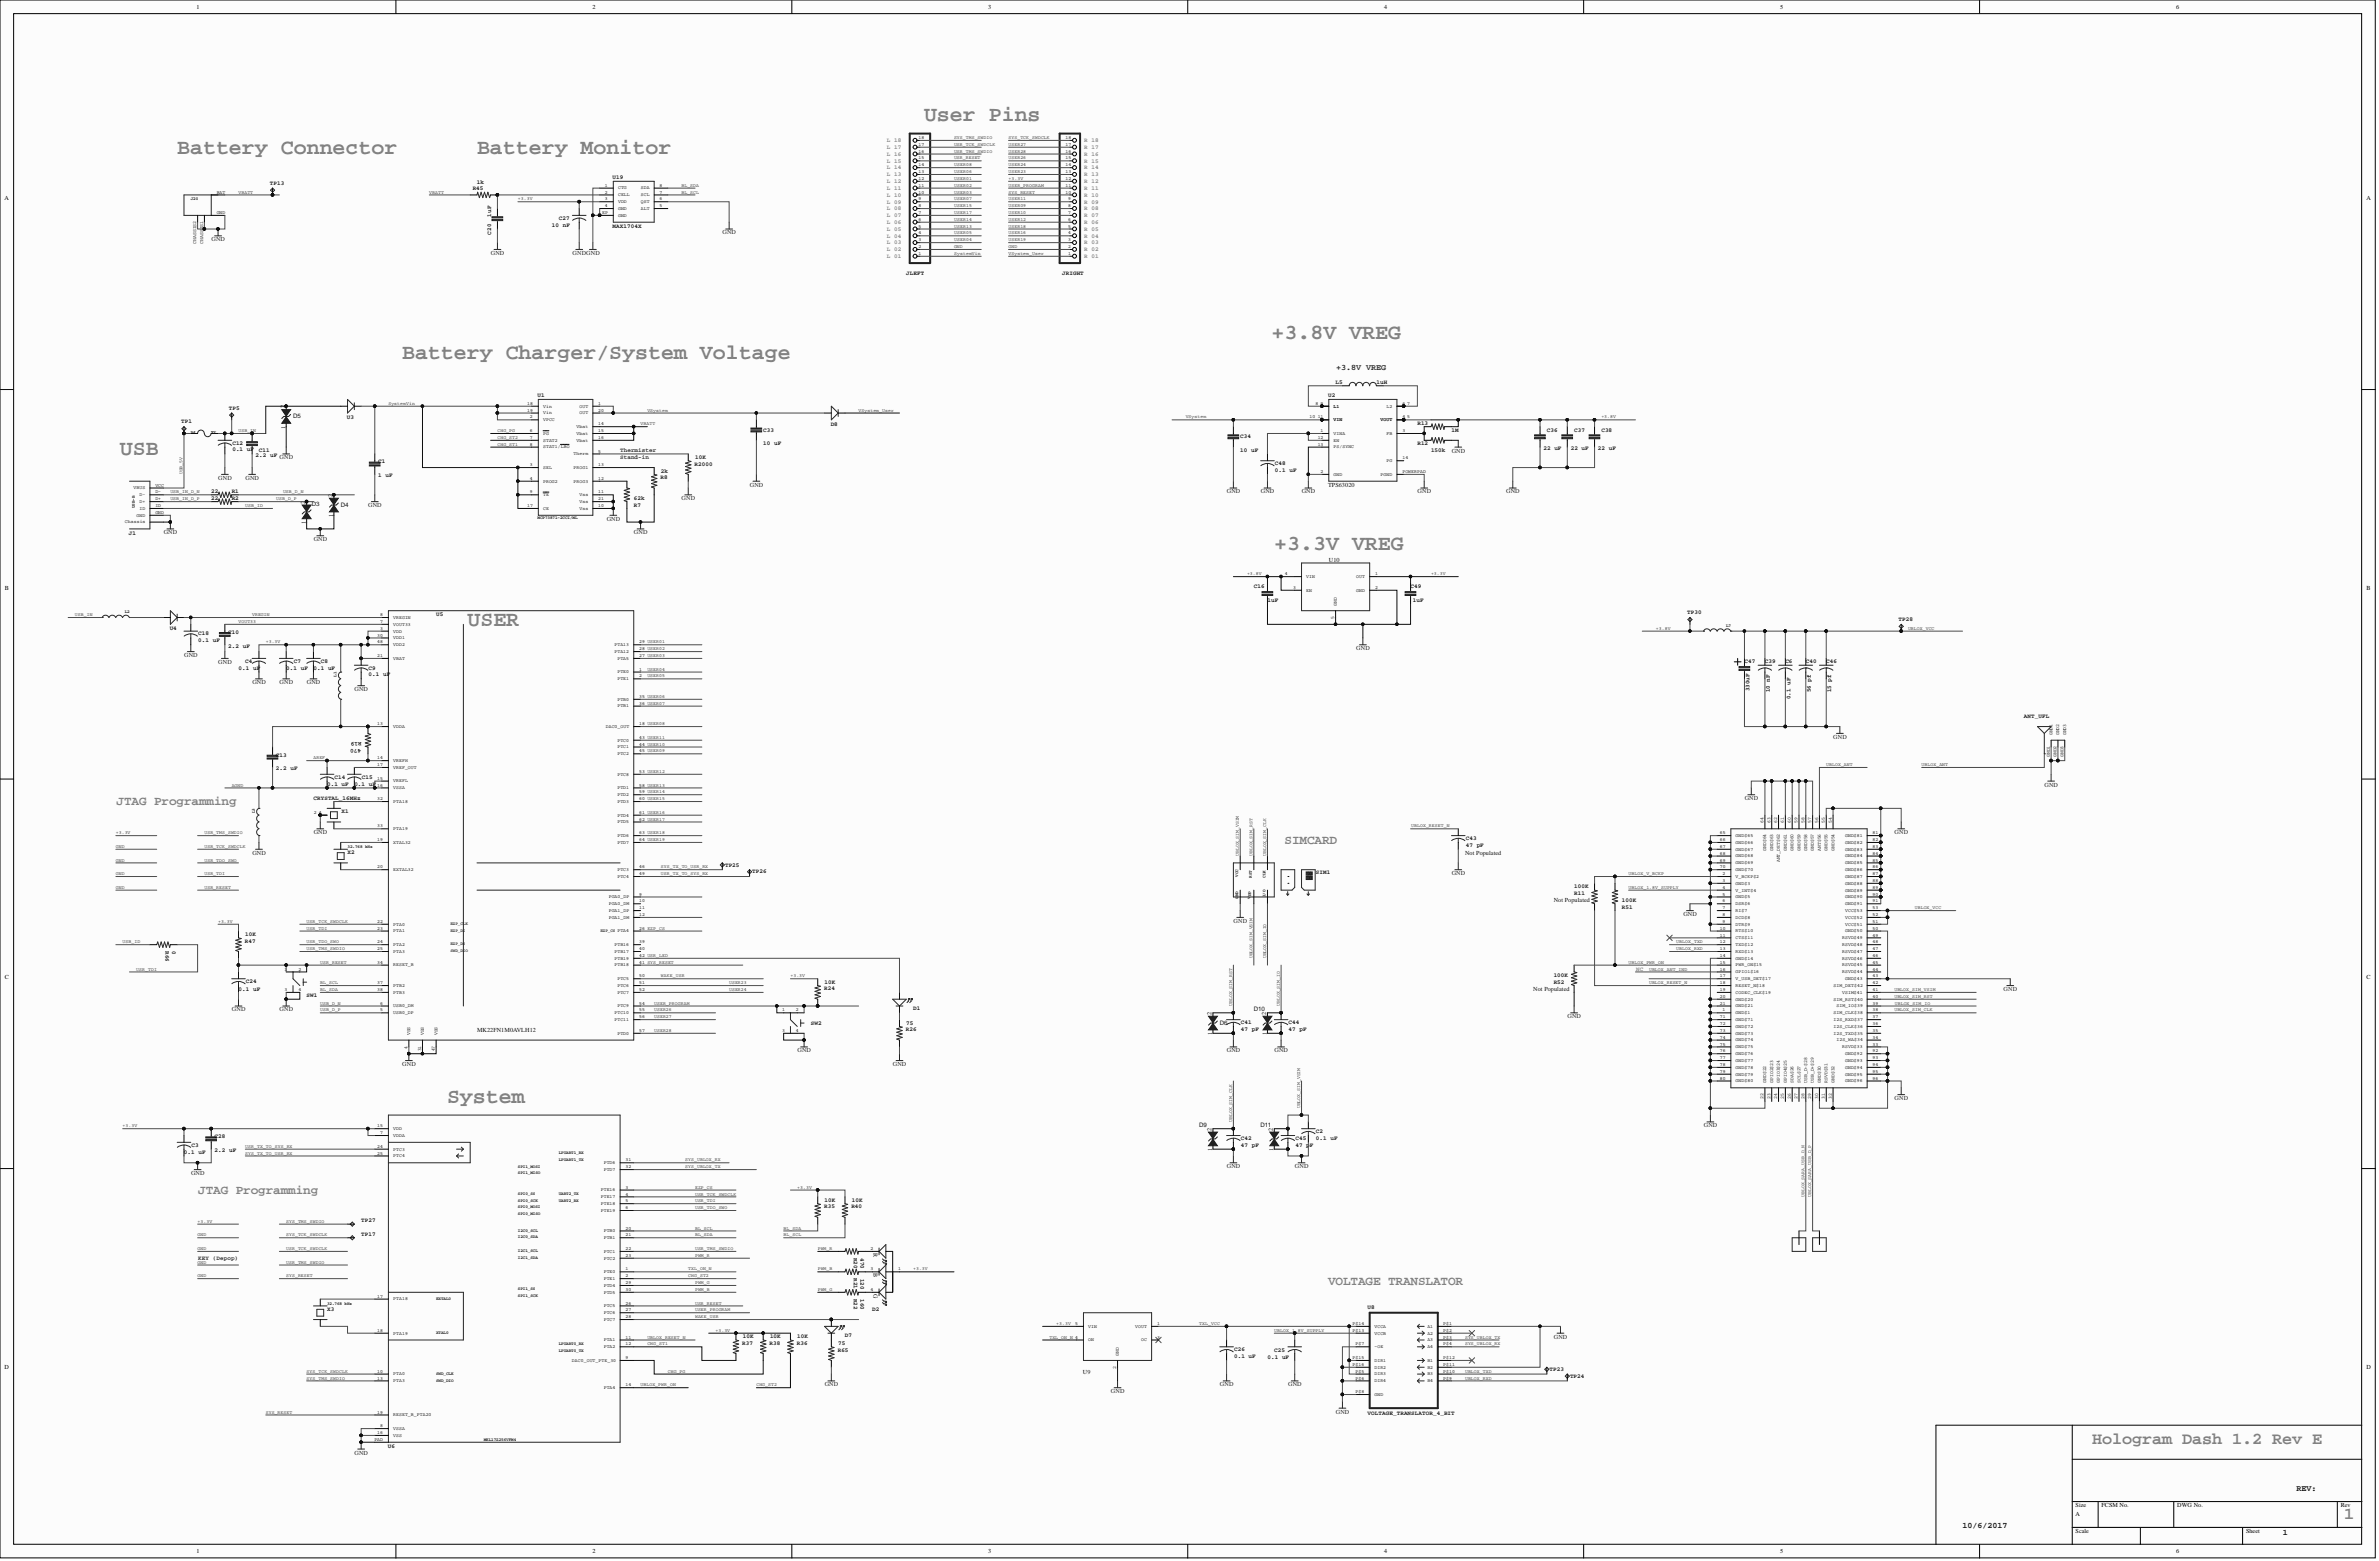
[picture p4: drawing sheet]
<svg xmlns="http://www.w3.org/2000/svg" width="885mm" height="581mm" viewBox="0 0 885 581" stroke-linecap="round" stroke-linejoin="round" font-family="sans-serif">
<defs><g id="words">
<g font-size="8" fill="#808080">
<text x="343.8" y="45.1">User Pins</text>
<text x="65.9" y="57.4">Battery Connector</text>
<text x="177.5" y="57.4">Battery Monitor</text>
<text x="473.1" y="126.3">+3.8V VREG</text>
<text x="149.6" y="133.4">Battery Charger/System Voltage</text>
<text x="44.6" y="169.4">USB</text>
<text x="474.1" y="204.4">+3.3V VREG</text>
<text x="173.9" y="232.8">USER</text>
<text x="166.3" y="410.2">System</text>
</g>
<g font-size="6.3" fill="#808080">
<text x="778.3" y="537.2">Hologram Dash 1.2 Rev E</text>
<text x="872.1" y="565.1">1</text>
</g>
<g font-size="4.7" fill="#808080">
<text x="43.4" y="299.5">JTAG Programming</text>
<text x="477.9" y="314">SIMCARD</text>
<text x="73.8" y="444">JTAG Programming</text>
<text x="494.1" y="478">VOLTAGE TRANSLATOR</text>
</g>
<text font-size="3.1" fill="#262626" x="497.2" y="137.8">+3.8V VREG</text>
<g font-size="3.1" fill="#0e0e0e">
<text x="854.4" y="554.6">REV:</text>
<text x="730.2" y="568.5">10/6/2017</text>
<text x="849.3" y="571.1">1</text>
</g>
<g font-size="2.3">
<text x="73.1" y="3.3">1</text>
<text x="220.4" y="3.3">2</text>
<text x="367.7" y="3.3">3</text>
<text x="515" y="3.3">4</text>
<text x="662.3" y="3.3">5</text>
<text x="809.6" y="3.3">6</text>
<text x="1.7" y="74.5">A</text>
<text x="880.4" y="74.5">A</text>
<text x="1.8" y="219.4">B</text>
<text x="880.5" y="219.4">B</text>
<text x="1.8" y="364.3">C</text>
<text x="880.5" y="364.3">C</text>
<text x="1.7" y="509.2">D</text>
<text x="880.4" y="509.2">D</text>
<text x="772.3" y="560.6">Size</text>
<text x="772.3" y="563.9">A</text>
<text x="781.9" y="560.6">FCSM No.</text>
<text x="810" y="560.6">DWG No.</text>
<text x="870.9" y="560.6">Rev</text>
<text x="772.3" y="570.2">Scale</text>
<text x="835.6" y="570.2">Sheet</text>
<text x="73.1" y="577.8">1</text>
<text x="220.4" y="577.8">2</text>
<text x="367.7" y="577.8">3</text>
<text x="515" y="577.8">4</text>
<text x="662.3" y="577.8">5</text>
<text x="809.6" y="577.8">6</text>
</g>
<g font-size="2.3" fill="#262626">
<text x="78.7" y="89.8">GND</text>
<text x="268.8" y="87.2">GND</text>
<text x="182.6" y="94.8">GND</text>
<text x="213.1" y="94.8">GNDGND</text>
<text x="104" y="170.9">GND</text>
<text x="540.1" y="168.4">GND</text>
<text x="81.2" y="178.5">GND</text>
<text x="91.4" y="178.5">GND</text>
<text x="279" y="181">GND</text>
<text x="456.4" y="183.6">GND</text>
<text x="469.1" y="183.6">GND</text>
<text x="484.3" y="183.6">GND</text>
<text x="527.4" y="183.6">GND</text>
<text x="560.4" y="183.6">GND</text>
<text x="137" y="188.6">GND</text>
<text x="253.6" y="186.1">GND</text>
<text x="225.7" y="193.7">GND</text>
<text x="60.9" y="198.8">GND</text>
<text x="116.7" y="201.3">GND</text>
<text x="235.9" y="198.8">GND</text>
<text x="68.5" y="244.4">GND</text>
<text x="504.6" y="241.9">GND</text>
<text x="81.2" y="246.9">GND</text>
<text x="93.9" y="254.6">GND</text>
<text x="104" y="254.6">GND</text>
<text x="114.2" y="254.6">GND</text>
<text x="131.9" y="257.1">GND</text>
<text x="682.1" y="274.8">GND</text>
<text x="760.7" y="292.6">GND</text>
<text x="649.1" y="297.7">GND</text>
<text x="116.7" y="310.3">GND</text>
<text x="704.9" y="310.3">GND</text>
<text x="93.9" y="317.9">GND</text>
<text x="540.1" y="325.5">GND</text>
<text x="626.3" y="340.8">GND</text>
<text x="459" y="343.3">GND</text>
<text x="745.5" y="368.6">GND</text>
<text x="86.3" y="376.3">GND</text>
<text x="104" y="376.3">GND</text>
<text x="583.2" y="378.8">GND</text>
<text x="296.7" y="391.5">GND</text>
<text x="456.4" y="391.5">GND</text>
<text x="474.2" y="391.5">GND</text>
<text x="149.7" y="396.5">GND</text>
<text x="332.2" y="396.5">GND</text>
<text x="704.9" y="409.2">GND</text>
<text x="633.9" y="419.4">GND</text>
<text x="71.1" y="437.1">GND</text>
<text x="456.4" y="434.6">GND</text>
<text x="481.8" y="434.6">GND</text>
<text x="578.1" y="498">GND</text>
<text x="306.9" y="515.7">GND</text>
<text x="453.9" y="515.7">GND</text>
<text x="479.3" y="515.7">GND</text>
<text x="413.3" y="518.2">GND</text>
<text x="497" y="525.8">GND</text>
<text x="131.9" y="541.1">GND</text>
</g>
<g font-size="2.3" fill="#0e0e0e">
<text x="106" y="151.9" transform="rotate(-90 106 151.9)">2</text>
<text x="109" y="155.7">D5</text>
<text x="106.2" y="159.5" transform="rotate(-90 106.2 159.5)">1</text>
<text x="123.7" y="184.8" transform="rotate(-90 123.7 184.8)">2</text>
<text x="494.1" y="181.3">TPS63020</text>
<text x="113.6" y="187.4" transform="rotate(-90 113.6 187.4)">2</text>
<text x="116" y="188.4">D3</text>
<text x="126.8" y="188.6">D4</text>
<text x="113.8" y="195" transform="rotate(-90 113.8 195)">1</text>
<text x="124" y="192.4" transform="rotate(-90 124 192.4)">1</text>
<text x="494.4" y="208.9">U10</text>
<text x="545.1" y="317.9">Not Populated</text>
<text x="578.1" y="335.7">Not Populated</text>
<text x="570.4" y="368.6">Not Populated</text>
<text x="450.8" y="377.5" transform="rotate(-90 450.8 377.5)">2</text>
<text x="466.5" y="376.3">D10</text>
<text x="471.1" y="377.5" transform="rotate(-90 471.1 377.5)">2</text>
<text x="177.5" y="383.9">MK22FN1M0AVLH12</text>
<text x="453.8" y="381.3">D6</text>
<text x="451" y="385.1" transform="rotate(-90 451 385.1)">1</text>
<text x="471.3" y="385.1" transform="rotate(-90 471.3 385.1)">1</text>
<text x="446.2" y="419.4">D9</text>
<text x="469" y="419.4">D11</text>
<text x="450.8" y="420.6" transform="rotate(-90 450.8 420.6)">2</text>
<text x="473.6" y="420.6" transform="rotate(-90 473.6 420.6)">2</text>
<text x="451" y="428.2" transform="rotate(-90 451 428.2)">1</text>
<text x="473.8" y="428.2" transform="rotate(-90 473.8 428.2)">1</text>
<text x="325" y="466" transform="rotate(90 325 466)">R</text>
<text x="325" y="473.6" transform="rotate(90 325 473.6)">B</text>
<text x="325" y="481.2" transform="rotate(90 325 481.2)">G</text>
<text x="402.9" y="511.1">U9</text>
</g>
<g font-size="2.2" fill="#808080">
<text x="329.9" y="52.9">L 18</text>
<text x="403.4" y="52.9">R 18</text>
<text x="329.9" y="58">L 16</text>
<text x="329.9" y="55.4">L 17</text>
<text x="403.4" y="58">R 16</text>
<text x="403.4" y="55.4">R 17</text>
<text x="329.9" y="65.6">L 13</text>
<text x="329.9" y="63">L 14</text>
<text x="329.9" y="60.5">L 15</text>
<text x="403.4" y="65.6">R 13</text>
<text x="403.4" y="63">R 14</text>
<text x="403.4" y="60.5">R 15</text>
<text x="329.9" y="70.7">L 11</text>
<text x="329.9" y="68.1">L 12</text>
<text x="403.4" y="70.7">R 11</text>
<text x="403.4" y="68.1">R 12</text>
<text x="329.9" y="75.7">L 09</text>
<text x="329.9" y="73.2">L 10</text>
<text x="403.4" y="75.7">R 09</text>
<text x="403.4" y="73.2">R 10</text>
<text x="329.9" y="83.3">L 06</text>
<text x="329.9" y="80.8">L 07</text>
<text x="329.9" y="78.3">L 08</text>
<text x="403.4" y="83.3">R 06</text>
<text x="403.4" y="80.8">R 07</text>
<text x="403.4" y="78.3">R 08</text>
<text x="329.9" y="88.4">L 04</text>
<text x="329.9" y="85.9">L 05</text>
<text x="403.4" y="88.4">R 04</text>
<text x="403.4" y="85.9">R 05</text>
<text x="329.9" y="93.5">L 02</text>
<text x="329.9" y="90.9">L 03</text>
<text x="403.4" y="93.5">R 02</text>
<text x="403.4" y="90.9">R 03</text>
<text x="329.9" y="96">L 01</text>
<text x="403.4" y="96">R 01</text>
<text x="608.7" y="361.1">NC</text>
</g>
<g font-size="2.2" fill="#0e0e0e">
<text x="100.4" y="68.8">TP13</text>
<text x="175.9" y="70.7">R45</text>
<text x="177.4" y="68.3">1k</text>
<text x="227.9" y="66.5">U19</text>
<text x="182.7" y="80.5" transform="rotate(-90 182.7 80.5)">1uF</text>
<text x="207.9" y="82">C27</text>
<text x="182.8" y="87.3" transform="rotate(-90 182.8 87.3)">C20</text>
<text x="205.4" y="84.5">10 nF</text>
<text x="227.9" y="84.8">MAX1704X</text>
<text x="337.2" y="102.3">JLEFT</text>
<text x="395.2" y="102.3">JRIGHT</text>
<text x="496.9" y="142.8">L5</text>
<text x="512.1" y="142.8">1uH</text>
<text x="200" y="147.6">U1</text>
<text x="494.1" y="147.6">U2</text>
<text x="85.2" y="152.5">TP5</text>
<text x="129" y="155.8">U3</text>
<text x="67.4" y="157.5">TP1</text>
<text x="284" y="160.6">C33</text>
<text x="309.1" y="158.3">D8</text>
<text x="527.3" y="158">R13</text>
<text x="540" y="160.6">1M</text>
<text x="575.5" y="160.6">C36</text>
<text x="585.7" y="160.6">C37</text>
<text x="595.8" y="160.6">C38</text>
<text x="86.5" y="165.4">C12</text>
<text x="86.5" y="167.9">0.1 uF</text>
<text x="284" y="165.6">10 uF</text>
<text x="461.4" y="163.1">C34</text>
<text x="527.3" y="165.6">R12</text>
<text x="574.2" y="167.3">22 uF</text>
<text x="584.4" y="167.3">22 uF</text>
<text x="594.5" y="167.3">22 uF</text>
<text x="95.1" y="169.9">2.2 uF</text>
<text x="96.3" y="168.2">C11</text>
<text x="140.7" y="172.4">C1</text>
<text x="258.4" y="173.2">R2000</text>
<text x="258.6" y="170.7">10K</text>
<text x="461.4" y="168.2">10 uF</text>
<text x="474.4" y="173">C48</text>
<text x="532.4" y="168.2">150k</text>
<text x="140.7" y="177.5">1 uF</text>
<text x="245.8" y="178.2">R8</text>
<text x="245.9" y="175.8">2k</text>
<text x="474.4" y="175.5">0.1 uF</text>
<text x="78.6" y="183.4">22</text>
<text x="78.6" y="185.9">22</text>
<text x="86.2" y="183.4">R1</text>
<text x="86.2" y="185.9">R2</text>
<text x="235.8" y="185.9">62k</text>
<text x="235.8" y="188.5">R7</text>
<text x="47.9" y="198.9">J1</text>
<text x="466.5" y="218.9">C16</text>
<text x="524.8" y="218.9">C49</text>
<text x="471.6" y="224">1uF</text>
<text x="525.7" y="224">1uF</text>
<text x="162.3" y="229">U5</text>
<text x="627.7" y="228.5">TP30</text>
<text x="706.3" y="231.1">TP28</text>
<text x="63.1" y="234.4">U4</text>
<text x="73.8" y="236.4">C18</text>
<text x="73.8" y="238.9">0.1 uF</text>
<text x="84.9" y="235.8">C10</text>
<text x="84.9" y="240.9">2.2 uF</text>
<text x="88.7" y="249.3">0.1 uF</text>
<text x="91.3" y="246.8">C4</text>
<text x="106.5" y="249.3">0.1 uF</text>
<text x="109.3" y="246.5">C7</text>
<text x="116.6" y="249.3">0.1 uF</text>
<text x="119.4" y="246.5">C8</text>
<text x="137.2" y="249.1">C9</text>
<text x="137.2" y="251.6">0.1 uF</text>
<text x="649" y="246.8">C47</text>
<text x="656.6" y="246.8">C39</text>
<text x="664.3" y="246.8">C6</text>
<text x="671.9" y="246.8">C40</text>
<text x="679.5" y="246.8">C46</text>
<text x="650.9" y="257.2" transform="rotate(-90 650.9 257.2)">330uF</text>
<text x="658.5" y="257.6" transform="rotate(-90 658.5 257.6)">10 nF</text>
<text x="673.7" y="257.6" transform="rotate(-90 673.7 257.6)">56 pf</text>
<text x="681.3" y="257.6" transform="rotate(-90 681.3 257.6)">15 pf</text>
<text x="666.1" y="260.1" transform="rotate(-90 666.1 260.1)">0.1 uF</text>
<text x="753" y="267.1">ANT_UFL</text>
<text x="102.7" y="281.4">C13</text>
<text x="134.4" y="278.6" transform="rotate(-180 134.4 278.6)">470</text>
<text x="134.5" y="276.1" transform="rotate(-180 134.5 276.1)">R19</text>
<text x="102.7" y="286.5">2.2 uF</text>
<text x="121.7" y="292.4">0.1 uF</text>
<text x="124.5" y="289.6">C14</text>
<text x="131.8" y="292.4">0.1 uF</text>
<text x="134.6" y="289.6">C15</text>
<text x="116.6" y="297.5">CRYSTAL_16MHz</text>
<text x="127" y="302.3">X1</text>
<text x="129.3" y="317.8">X2</text>
<text x="545.3" y="312.4">C43</text>
<text x="545.3" y="315">47 pF</text>
<text x="269.8" y="322.3">TP25</text>
<text x="279.9" y="324.9">TP26</text>
<text x="489.6" y="325.1">SIM1</text>
<text x="585.7" y="333">R11</text>
<text x="585.7" y="330.4">100K</text>
<text x="603.4" y="335.5">100K</text>
<text x="603.4" y="338.1">R51</text>
<text x="61.6" y="353.8" transform="rotate(90 61.6 353.8)">R66</text>
<text x="64.1" y="353.9" transform="rotate(90 64.1 353.9)">0</text>
<text x="91.1" y="350.6">R47</text>
<text x="91.3" y="348.2">10K</text>
<text x="91.5" y="365.7">C24</text>
<text x="306.8" y="365.9">10K</text>
<text x="578.1" y="365.9">R52</text>
<text x="578.1" y="363.4">100K</text>
<text x="88.7" y="368.5">0.1 uF</text>
<text x="114.1" y="371">SW1</text>
<text x="306.6" y="368.4">R24</text>
<text x="339.7" y="375.6">D1</text>
<text x="301.7" y="381.2">SW2</text>
<text x="337" y="383.6">R26</text>
<text x="337.2" y="381.2">75</text>
<text x="461.7" y="380.9">C41</text>
<text x="461.7" y="383.4">47 pF</text>
<text x="479.4" y="380.9">C44</text>
<text x="479.4" y="383.4">47 pF</text>
<text x="79.9" y="423.4">C28</text>
<text x="461.7" y="424">C42</text>
<text x="482" y="424">C45</text>
<text x="489.6" y="421.5">C2</text>
<text x="489.6" y="424">0.1 uF</text>
<text x="68.5" y="429.3">0.1 uF</text>
<text x="71.2" y="426.5">C3</text>
<text x="79.9" y="428.5">2.2 uF</text>
<text x="461.7" y="426.5">47 pF</text>
<text x="482" y="426.5">47 p</text>
<text x="487.4" y="426.5">F</text>
<text x="306.6" y="449.5">R35</text>
<text x="306.8" y="447.1">10K</text>
<text x="316.7" y="449.5">R40</text>
<text x="316.9" y="447.1">10K</text>
<text x="134.4" y="454.7">TP27</text>
<text x="134.4" y="459.8">TP17</text>
<text x="317.7" y="467.9" transform="rotate(90 317.7 467.9)">R20</text>
<text x="320.1" y="468" transform="rotate(90 320.1 468)">470</text>
<text x="317.7" y="475.5" transform="rotate(90 317.7 475.5)">R21</text>
<text x="320.1" y="475.6" transform="rotate(90 320.1 475.6)">120</text>
<text x="317.7" y="483.1" transform="rotate(90 317.7 483.1)">R22</text>
<text x="320.1" y="483.3" transform="rotate(90 320.1 483.3)">160</text>
<text x="121.7" y="487.6">X3</text>
<text x="324.5" y="487.6">D2</text>
<text x="508.8" y="486.9">U8</text>
<text x="276.3" y="497.8">10K</text>
<text x="286.5" y="497.8">10K</text>
<text x="296.6" y="497.8">10K</text>
<text x="314.4" y="497.3">D7</text>
<text x="276.2" y="500.2">R37</text>
<text x="286.3" y="500.2">R38</text>
<text x="296.5" y="500.2">R36</text>
<text x="311.7" y="502.8">R65</text>
<text x="311.8" y="500.3">75</text>
<text x="459.1" y="502.6">C26</text>
<text x="474.1" y="502.9">C25</text>
<text x="459.1" y="505.1">0.1 uF</text>
<text x="471.6" y="505.4">0.1 uF</text>
<text x="576.5" y="510">TP23</text>
<text x="584.1" y="512.5">TP24</text>
<text x="508.8" y="526.4">VOLTAGE_TRANSLATOR_4_BIT</text>
<text x="144.3" y="538.6">U6</text>
</g>
<g font-size="2.2" fill="#262626">
<text x="230.7" y="168.2">Thermister</text>
<text x="230.7" y="170.7">Stand-in</text>
<text x="73.8" y="468.7">KEY (Depop)</text>
</g>
<g font-size="1.8">
<text x="341.8" y="51.7">18</text>
<text x="396.4" y="51.7">18</text>
<text x="341.8" y="59.3">15</text>
<text x="341.8" y="56.8">16</text>
<text x="341.8" y="54.3">17</text>
<text x="396.4" y="59.3">15</text>
<text x="396.4" y="56.8">16</text>
<text x="396.4" y="54.3">17</text>
<text x="341.8" y="64.4">13</text>
<text x="341.8" y="61.9">14</text>
<text x="396.4" y="64.4">13</text>
<text x="396.4" y="61.9">14</text>
<text x="225.1" y="69.5">1</text>
<text x="230" y="70.5">CTG</text>
<text x="238.4" y="70.5">SDA</text>
<text x="245.4" y="69.5">8</text>
<text x="341.8" y="69.5">11</text>
<text x="341.8" y="66.9">12</text>
<text x="396.4" y="69.5">11</text>
<text x="396.4" y="66.9">12</text>
<text x="80.6" y="72">BAT</text>
<text x="225.1" y="72">2</text>
<text x="225.1" y="77.1">4</text>
<text x="225.1" y="74.5">3</text>
<text x="230" y="73">CELL</text>
<text x="230" y="75.6">VDD</text>
<text x="238.4" y="75.6">QST</text>
<text x="238.4" y="73">SCL</text>
<text x="245.4" y="77.1">5</text>
<text x="245.4" y="74.5">6</text>
<text x="245.4" y="72">7</text>
<text x="341.8" y="77.1">8</text>
<text x="341.8" y="74.5">9</text>
<text x="341.8" y="72">10</text>
<text x="396.4" y="72">10</text>
<text x="397.5" y="77.1">8</text>
<text x="397.5" y="74.5">9</text>
<text x="80.6" y="79.6">GND</text>
<text x="224" y="79.6">EP</text>
<text x="230" y="78.1">GND</text>
<text x="230" y="80.6">GND</text>
<text x="238.4" y="78.1">ALT</text>
<text x="341.8" y="82.1">6</text>
<text x="341.8" y="79.6">7</text>
<text x="397.5" y="82.1">6</text>
<text x="397.5" y="79.6">7</text>
<text x="341.8" y="89.8">3</text>
<text x="341.8" y="87.2">4</text>
<text x="341.8" y="84.7">5</text>
<text x="397.5" y="89.8">3</text>
<text x="397.5" y="87.2">4</text>
<text x="397.5" y="84.7">5</text>
<text x="73" y="90.8" transform="rotate(-90 73 90.8)">CHASSIS2</text>
<text x="75.6" y="90.8" transform="rotate(-90 75.6 90.8)">CHASSIS1</text>
<text x="341.8" y="94.8">1</text>
<text x="341.8" y="92.3">2</text>
<text x="397.5" y="94.8">1</text>
<text x="397.5" y="92.3">2</text>
<text x="196.1" y="150.6">18</text>
<text x="196.1" y="153.1">19</text>
<text x="197.2" y="155.7">2</text>
<text x="202.1" y="151.6">Vin</text>
<text x="202.1" y="154.2">Vin</text>
<text x="215.6" y="151.6">OUT</text>
<text x="215.6" y="154.2">OUT</text>
<text x="222.6" y="150.6">1</text>
<text x="222.6" y="153.1">20</text>
<text x="487.2" y="155.7">10</text>
<text x="489.5" y="150.6">8</text>
<text x="490.2" y="155.7">11</text>
<text x="491.3" y="150.6">9</text>
<text x="496.2" y="151.6">L1</text>
<text x="515.9" y="151.6">L2</text>
<text x="521.8" y="150.6">6</text>
<text x="521.8" y="155.7">4</text>
<text x="523.5" y="150.6">7</text>
<text x="523.5" y="155.7">5</text>
<text x="197.2" y="160.7">6</text>
<text x="202.1" y="156.7">VPCC</text>
<text x="202.1" y="161.8">PG</text>
<text x="214.5" y="159.2">Vbat</text>
<text x="214.5" y="161.8">Vbat</text>
<text x="222.6" y="158.2">14</text>
<text x="222.6" y="160.7">15</text>
<text x="491.3" y="160.7">1</text>
<text x="496.2" y="156.7">VIN</text>
<text x="496.2" y="161.8">VINA</text>
<text x="513.7" y="156.7">VOUT</text>
<text x="515.9" y="161.8">FB</text>
<text x="521.8" y="160.7">3</text>
<text x="197.2" y="163.3">7</text>
<text x="197.2" y="165.8">8</text>
<text x="202.1" y="164.3">STAT2</text>
<text x="202.1" y="166.8">STAT1/LBO</text>
<text x="214.5" y="164.3">Vbat</text>
<text x="222.6" y="163.3">16</text>
<text x="490.2" y="163.3">12</text>
<text x="490.2" y="165.8">13</text>
<text x="496.2" y="164.3">EN</text>
<text x="496.2" y="166.8">PS/SYNC</text>
<text x="197.2" y="173.4">3</text>
<text x="213.4" y="169.4">Therm</text>
<text x="222.6" y="168.4">5</text>
<text x="222.6" y="173.4">13</text>
<text x="515.9" y="171.9">PG</text>
<text x="521.8" y="170.9">14</text>
<text x="197.2" y="178.5">4</text>
<text x="202.1" y="174.4">SEL</text>
<text x="202.1" y="179.5">PROG2</text>
<text x="213.4" y="174.4">PROG1</text>
<text x="213.4" y="179.5">PROG3</text>
<text x="222.6" y="178.5">12</text>
<text x="491.3" y="176">2</text>
<text x="496.2" y="177">GND</text>
<text x="513.7" y="177">PGND</text>
<text x="521.8" y="176">POWERPAD</text>
<text x="49.7" y="182">VBUS</text>
<text x="51.9" y="184.6">D-</text>
<text x="57.8" y="183.6">D-</text>
<text x="57.8" y="181">VCC</text>
<text x="197.2" y="183.6">9</text>
<text x="202.1" y="184.6">TE</text>
<text x="215.6" y="184.6">Vss</text>
<text x="222.6" y="183.6">11</text>
<text x="51.9" y="187.1">D+</text>
<text x="51.9" y="189.6">ID</text>
<text x="57.8" y="186.1">D+</text>
<text x="57.8" y="191.2">GND</text>
<text x="57.8" y="188.6">ID</text>
<text x="196.1" y="188.6">17</text>
<text x="202.1" y="189.6">CE</text>
<text x="215.6" y="189.6">Vss</text>
<text x="215.6" y="187.1">Vss</text>
<text x="222.6" y="188.6">10</text>
<text x="222.6" y="186.1">21</text>
<text x="46.5" y="194.7">Chassis</text>
<text x="50.8" y="192.2">GND</text>
<text x="478.1" y="214">4</text>
<text x="486" y="215">VIN</text>
<text x="504.6" y="215">OUT</text>
<text x="511.6" y="214">1</text>
<text x="481.1" y="219.1">3</text>
<text x="486" y="220.1">EN</text>
<text x="504.6" y="220.1">GND</text>
<text x="511.6" y="219.1">2</text>
<text x="497.4" y="225.4" transform="rotate(-90 497.4 225.4)">GND</text>
<text x="141.4" y="231.7">7</text>
<text x="141.4" y="229.2">8</text>
<text x="146.3" y="232.8">VOUT33</text>
<text x="146.3" y="230.2">VREGIN</text>
<text x="496.4" y="230.3" transform="rotate(-90 496.4 230.3)">5</text>
<text x="140.4" y="236.8">30</text>
<text x="140.4" y="239.3">48</text>
<text x="141.4" y="234.3">3</text>
<text x="146.3" y="235.3">VDD</text>
<text x="146.3" y="237.8">VDD1</text>
<text x="237.8" y="239.3">29 USER01</text>
<text x="140.4" y="244.4">21</text>
<text x="146.3" y="245.4">VBAT</text>
<text x="146.3" y="240.4">VDD2</text>
<text x="228.6" y="242.9">PTA12</text>
<text x="228.6" y="240.4">PTA13</text>
<text x="229.7" y="245.4">PTA5</text>
<text x="237.8" y="244.4">27 USER03</text>
<text x="237.8" y="241.9">28 USER02</text>
<text x="229.7" y="250.5">PTE0</text>
<text x="237.8" y="249.5">1</text>
<text x="229.7" y="253">PTE1</text>
<text x="237.8" y="252">2</text>
<text x="229.7" y="260.6">PTB0</text>
<text x="229.7" y="263.2">PTB1</text>
<text x="237.8" y="259.6">35 USER06</text>
<text x="237.8" y="262.2">36 USER07</text>
<text x="140.4" y="269.8">13</text>
<text x="237.8" y="269.8">18 USER08</text>
<text x="146.3" y="270.8">VDDA</text>
<text x="225.4" y="270.8">DAC0_OUT</text>
<text x="229.7" y="275.9">PTC0</text>
<text x="237.8" y="274.8">43 USER11</text>
<text x="763.6" y="273.6" transform="rotate(-90 763.6 273.6)">GND1</text>
<text x="766.2" y="273.6" transform="rotate(-90 766.2 273.6)">GND2</text>
<text x="768.7" y="273.6" transform="rotate(-90 768.7 273.6)">GND3</text>
<text x="229.7" y="278.4">PTC1</text>
<text x="229.7" y="280.9">PTC2</text>
<text x="237.8" y="277.4">44 USER10</text>
<text x="237.8" y="279.9">45 USER09</text>
<text x="762.6" y="281.7" transform="rotate(-90 762.6 281.7)">GND1</text>
<text x="765.2" y="281.7" transform="rotate(-90 765.2 281.7)">GND2</text>
<text x="767.7" y="281.7" transform="rotate(-90 767.7 281.7)">GND3</text>
<text x="140.4" y="282.4">14</text>
<text x="140.4" y="285">17</text>
<text x="146.3" y="283.5">VREFH</text>
<text x="146.3" y="286">VREF_OUT</text>
<text x="237.8" y="287.5">53 USER12</text>
<text x="140.4" y="290.1">15</text>
<text x="140.4" y="292.6">16</text>
<text x="146.3" y="291.1">VREFL</text>
<text x="146.3" y="293.6">VSSA</text>
<text x="229.7" y="288.5">PTC8</text>
<text x="229.7" y="293.6">PTD1</text>
<text x="237.8" y="292.6">58 USER13</text>
<text x="140.4" y="297.7">32</text>
<text x="146.3" y="298.7">PTA18</text>
<text x="229.7" y="296.1">PTD2</text>
<text x="229.7" y="298.7">PTD3</text>
<text x="237.8" y="295.1">59 USER14</text>
<text x="237.8" y="297.7">60 USER15</text>
<text x="116.8" y="302.7">2</text>
<text x="118.6" y="302.7">4</text>
<text x="229.7" y="303.7">PTD4</text>
<text x="237.8" y="302.7">61 USER16</text>
<text x="237.8" y="305.3">62 USER17</text>
<text x="140.4" y="307.8">33</text>
<text x="146.3" y="308.8">PTA19</text>
<text x="229.7" y="306.3">PTD5</text>
<text x="229.7" y="311.3">PTD6</text>
<text x="237.8" y="310.3">63 USER18</text>
<text x="639.8" y="310.3">65</text>
<text x="645.7" y="311.3">GND$65</text>
<text x="656.1" y="306.3" transform="rotate(-90 656.1 306.3)">64</text>
<text x="658.7" y="306.3" transform="rotate(-90 658.7 306.3)">63</text>
<text x="661.2" y="306.3" transform="rotate(-90 661.2 306.3)">62</text>
<text x="663.7" y="306.3" transform="rotate(-90 663.7 306.3)">61</text>
<text x="666.3" y="306.3" transform="rotate(-90 666.3 306.3)">60</text>
<text x="668.8" y="306.3" transform="rotate(-90 668.8 306.3)">59</text>
<text x="671.4" y="306.3" transform="rotate(-90 671.4 306.3)">58</text>
<text x="673.9" y="306.3" transform="rotate(-90 673.9 306.3)">57</text>
<text x="676.4" y="306.3" transform="rotate(-90 676.4 306.3)">56</text>
<text x="679" y="306.3" transform="rotate(-90 679 306.3)">55</text>
<text x="681.5" y="306.3" transform="rotate(-90 681.5 306.3)">54</text>
<text x="686.5" y="311.3">GND$81</text>
<text x="696.7" y="310.3">81</text>
<text x="140.4" y="312.9">19</text>
<text x="146.3" y="313.9">XTAL32</text>
<text x="229.7" y="313.9">PTD7</text>
<text x="237.8" y="312.9">64 USER19</text>
<text x="639.8" y="312.9">66</text>
<text x="639.8" y="315.4">67</text>
<text x="639.8" y="317.9">68</text>
<text x="645.7" y="313.9">GND$66</text>
<text x="645.7" y="316.4">GND$67</text>
<text x="657.2" y="316.5" transform="rotate(-90 657.2 316.5)">GND$64</text>
<text x="659.7" y="316.5" transform="rotate(-90 659.7 316.5)">GND$63</text>
<text x="664.8" y="316.5" transform="rotate(-90 664.8 316.5)">GND$61</text>
<text x="667.3" y="316.5" transform="rotate(-90 667.3 316.5)">GND$60</text>
<text x="669.8" y="316.5" transform="rotate(-90 669.8 316.5)">GND$59</text>
<text x="672.4" y="316.5" transform="rotate(-90 672.4 316.5)">GND$58</text>
<text x="674.9" y="316.5" transform="rotate(-90 674.9 316.5)">GND$57</text>
<text x="677.4" y="316.5" transform="rotate(-90 677.4 316.5)">ANT$56</text>
<text x="680" y="316.5" transform="rotate(-90 680 316.5)">GND$55</text>
<text x="682.5" y="316.5" transform="rotate(-90 682.5 316.5)">GND$54</text>
<text x="686.5" y="313.9">GND$82</text>
<text x="686.5" y="316.4">GND$83</text>
<text x="696.7" y="312.9">82</text>
<text x="696.7" y="315.4">83</text>
<text x="696.7" y="317.9">84</text>
<text x="140.4" y="323">20</text>
<text x="237.8" y="323">46</text>
<text x="639.8" y="320.5">69</text>
<text x="639.8" y="323">70</text>
<text x="645.7" y="319">GND$68</text>
<text x="645.7" y="321.5">GND$69</text>
<text x="662.2" y="320.8" transform="rotate(-90 662.2 320.8)">ANT_DET$62</text>
<text x="686.5" y="319">GND$84</text>
<text x="686.5" y="321.5">GND$85</text>
<text x="696.7" y="320.5">85</text>
<text x="696.7" y="323">86</text>
<text x="146.3" y="324">EXTAL32</text>
<text x="229.7" y="324">PTC3</text>
<text x="229.7" y="326.6">PTC4</text>
<text x="237.8" y="325.5">49</text>
<text x="640.8" y="328.1">3</text>
<text x="640.8" y="325.5">2</text>
<text x="645.7" y="329.1">GND$3</text>
<text x="645.7" y="324">GND$70</text>
<text x="645.7" y="326.6">V_BCKP$2</text>
<text x="686.5" y="324">GND$86</text>
<text x="686.5" y="326.6">GND$87</text>
<text x="686.5" y="329.1">GND$88</text>
<text x="696.7" y="325.5">87</text>
<text x="696.7" y="328.1">88</text>
<text x="226.5" y="334.2">PGA0_DP</text>
<text x="237.8" y="335.7">10</text>
<text x="237.8" y="333.2">9</text>
<text x="640.8" y="335.7">6</text>
<text x="640.8" y="333.2">5</text>
<text x="640.8" y="330.6">4</text>
<text x="645.7" y="334.2">GND$5</text>
<text x="645.7" y="331.6">V_INT$4</text>
<text x="686.5" y="331.6">GND$89</text>
<text x="686.5" y="334.2">GND$90</text>
<text x="696.7" y="330.6">89</text>
<text x="696.7" y="333.2">90</text>
<text x="696.7" y="335.7">91</text>
<text x="226.5" y="336.7">PGA0_DM</text>
<text x="226.5" y="341.8">PGA1_DM</text>
<text x="226.5" y="339.2">PGA1_DP</text>
<text x="237.8" y="340.8">12</text>
<text x="237.8" y="338.2">11</text>
<text x="640.8" y="340.8">8</text>
<text x="640.8" y="338.2">7</text>
<text x="645.7" y="341.8">DCD$8</text>
<text x="645.7" y="336.7">DSR$6</text>
<text x="645.7" y="339.2">RI$7</text>
<text x="686.5" y="336.7">GND$91</text>
<text x="686.5" y="341.8">VCC$52</text>
<text x="686.5" y="339.2">VCC$53</text>
<text x="696.7" y="340.8">52</text>
<text x="696.7" y="338.2">53</text>
<text x="140.4" y="343.3">22</text>
<text x="140.4" y="345.8">23</text>
<text x="146.3" y="344.3">PTA0</text>
<text x="146.3" y="346.8">PTA1</text>
<text x="237.8" y="345.8">26 EZP_CS</text>
<text x="639.8" y="345.8">10</text>
<text x="640.8" y="343.3">9</text>
<text x="645.7" y="344.3">DTR$9</text>
<text x="645.7" y="346.8">RTS$10</text>
<text x="686.5" y="346.8">GND$50</text>
<text x="686.5" y="344.3">VCC$51</text>
<text x="696.7" y="345.8">50</text>
<text x="696.7" y="343.3">51</text>
<text x="140.4" y="350.9">24</text>
<text x="140.4" y="353.4">25</text>
<text x="146.3" y="351.9">PTA2</text>
<text x="228.6" y="351.9">PTB16</text>
<text x="237.8" y="350.9">39</text>
<text x="237.8" y="353.4">40</text>
<text x="639.8" y="348.4">11</text>
<text x="639.8" y="353.4">13</text>
<text x="639.8" y="350.9">12</text>
<text x="645.7" y="349.4">CTS$11</text>
<text x="645.7" y="351.9">TXD$12</text>
<text x="685.4" y="351.9">RSVD$48</text>
<text x="685.4" y="349.4">RSVD$49</text>
<text x="696.7" y="353.4">47</text>
<text x="696.7" y="350.9">48</text>
<text x="696.7" y="348.4">49</text>
<text x="140.4" y="358.5">34</text>
<text x="146.3" y="354.5">PTA3</text>
<text x="146.3" y="359.5">RESET_B</text>
<text x="228.6" y="354.5">PTB17</text>
<text x="228.6" y="359.5">PTB18</text>
<text x="228.6" y="357">PTB19</text>
<text x="237.8" y="358.5">41 SYS_RESET</text>
<text x="237.8" y="356">42 USR_LED</text>
<text x="639.8" y="356">14</text>
<text x="639.8" y="358.5">15</text>
<text x="645.7" y="357">GND$14</text>
<text x="645.7" y="359.5">PWR_ON$15</text>
<text x="645.7" y="354.5">RXD$13</text>
<text x="685.4" y="359.5">RSVD$45</text>
<text x="685.4" y="357">RSVD$46</text>
<text x="685.4" y="354.5">RSVD$47</text>
<text x="696.7" y="358.5">45</text>
<text x="696.7" y="356">46</text>
<text x="105.9" y="361">1</text>
<text x="111" y="361">2</text>
<text x="229.7" y="364.6">PTC5</text>
<text x="237.8" y="363.6">50</text>
<text x="639.8" y="361">16</text>
<text x="639.8" y="363.6">17</text>
<text x="645.7" y="362.1">GPIO1$16</text>
<text x="645.7" y="364.6">V_USB_DET$17</text>
<text x="685.4" y="362.1">RSVD$44</text>
<text x="686.5" y="364.6">GND$43</text>
<text x="696.7" y="363.6">43</text>
<text x="696.7" y="361">44</text>
<text x="105.9" y="368.6">3</text>
<text x="111" y="368.6">4</text>
<text x="140.4" y="366.1">37</text>
<text x="140.4" y="368.6">38</text>
<text x="146.3" y="367.1">PTB2</text>
<text x="146.3" y="369.7">PTB3</text>
<text x="229.7" y="367.1">PTC6</text>
<text x="229.7" y="369.7">PTC7</text>
<text x="237.8" y="366.1">51</text>
<text x="237.8" y="368.6">52</text>
<text x="639.8" y="368.6">19</text>
<text x="639.8" y="371.2">20</text>
<text x="639.8" y="366.1">18</text>
<text x="645.7" y="369.7">CODEC_CLK$19</text>
<text x="645.7" y="367.1">RESET_N$18</text>
<text x="682.2" y="367.1">SIM_DET$42</text>
<text x="685.4" y="369.7">VSIM$41</text>
<text x="696.7" y="366.1">42</text>
<text x="696.7" y="371.2">40</text>
<text x="696.7" y="368.6">41</text>
<text x="141.4" y="373.7">6</text>
<text x="141.4" y="376.3">5</text>
<text x="146.3" y="374.7">USB0_DM</text>
<text x="146.3" y="377.3">USB0_DP</text>
<text x="228.6" y="377.3">PTC10</text>
<text x="229.7" y="374.7">PTC9</text>
<text x="237.8" y="373.7">54</text>
<text x="237.8" y="376.3">55</text>
<text x="291" y="376.3">1</text>
<text x="296.1" y="376.3">2</text>
<text x="639.8" y="373.7">21</text>
<text x="640.8" y="376.3">1</text>
<text x="645.7" y="377.3">GND$1</text>
<text x="645.7" y="372.2">GND$20</text>
<text x="645.7" y="374.7">GND$21</text>
<text x="682.2" y="377.3">SIM_CLK$38</text>
<text x="682.2" y="372.2">SIM_RST$40</text>
<text x="683.3" y="374.7">SIM_IO$39</text>
<text x="696.7" y="376.3">38</text>
<text x="696.7" y="373.7">39</text>
<text x="228.6" y="379.8">PTC11</text>
<text x="237.8" y="378.8">56</text>
<text x="237.8" y="383.9">57</text>
<text x="291" y="383.9">3</text>
<text x="296.1" y="383.9">4</text>
<text x="639.8" y="378.8">71</text>
<text x="639.8" y="381.3">72</text>
<text x="639.8" y="383.9">73</text>
<text x="645.7" y="379.8">GND$71</text>
<text x="645.7" y="382.3">GND$72</text>
<text x="682.2" y="382.3">I2S_CLK$36</text>
<text x="682.2" y="379.8">I2S_RXD$37</text>
<text x="696.7" y="381.3">36</text>
<text x="696.7" y="378.8">37</text>
<text x="696.7" y="383.9">35</text>
<text x="152.6" y="385.1" transform="rotate(-90 152.6 385.1)">VSS</text>
<text x="157.7" y="385.1" transform="rotate(-90 157.7 385.1)">VSS</text>
<text x="162.8" y="385.1" transform="rotate(-90 162.8 385.1)">VSS</text>
<text x="229.7" y="384.9">PTD0</text>
<text x="639.8" y="386.4">74</text>
<text x="639.8" y="388.9">75</text>
<text x="645.7" y="384.9">GND$73</text>
<text x="645.7" y="387.4">GND$74</text>
<text x="645.7" y="389.9">GND$75</text>
<text x="682.2" y="384.9">I2S_TXD$35</text>
<text x="683.3" y="387.4">I2S_WA$34</text>
<text x="685.4" y="389.9">RSVD$33</text>
<text x="696.7" y="386.4">34</text>
<text x="696.7" y="388.9">33</text>
<text x="151.6" y="390" transform="rotate(-90 151.6 390)">4</text>
<text x="156.7" y="391" transform="rotate(-90 156.7 391)">31</text>
<text x="161.8" y="391" transform="rotate(-90 161.8 391)">47</text>
<text x="639.8" y="391.5">76</text>
<text x="639.8" y="394">77</text>
<text x="645.7" y="392.5">GND$76</text>
<text x="645.7" y="395">GND$77</text>
<text x="686.5" y="392.5">GND$92</text>
<text x="686.5" y="395">GND$93</text>
<text x="696.7" y="391.5">92</text>
<text x="696.7" y="394">93</text>
<text x="639.8" y="396.5">78</text>
<text x="639.8" y="399.1">79</text>
<text x="639.8" y="401.6">80</text>
<text x="645.7" y="397.6">GND$78</text>
<text x="645.7" y="400.1">GND$79</text>
<text x="686.5" y="397.6">GND$94</text>
<text x="686.5" y="400.1">GND$95</text>
<text x="696.7" y="396.5">94</text>
<text x="696.7" y="399.1">95</text>
<text x="696.7" y="401.6">96</text>
<text x="645.7" y="402.6">GND$80</text>
<text x="657.2" y="402.9" transform="rotate(-90 657.2 402.9)">GND$22</text>
<text x="659.7" y="402.9" transform="rotate(-90 659.7 402.9)">GPIO2$23</text>
<text x="662.2" y="402.9" transform="rotate(-90 662.2 402.9)">GPIO3$24</text>
<text x="664.8" y="402.9" transform="rotate(-90 664.8 402.9)">GPIO4$25</text>
<text x="667.3" y="402.9" transform="rotate(-90 667.3 402.9)">SDA$26</text>
<text x="669.8" y="402.9" transform="rotate(-90 669.8 402.9)">SCL$27</text>
<text x="672.4" y="402.9" transform="rotate(-90 672.4 402.9)">USB_D-$28</text>
<text x="674.9" y="402.9" transform="rotate(-90 674.9 402.9)">USB_D+$29</text>
<text x="677.4" y="402.9" transform="rotate(-90 677.4 402.9)">GND$30</text>
<text x="680" y="402.9" transform="rotate(-90 680 402.9)">RSVD$31</text>
<text x="682.5" y="402.9" transform="rotate(-90 682.5 402.9)">GND$32</text>
<text x="686.5" y="402.6">GND$96</text>
<text x="656.1" y="408.8" transform="rotate(-90 656.1 408.8)">22</text>
<text x="658.7" y="408.8" transform="rotate(-90 658.7 408.8)">23</text>
<text x="661.2" y="408.8" transform="rotate(-90 661.2 408.8)">24</text>
<text x="663.7" y="408.8" transform="rotate(-90 663.7 408.8)">25</text>
<text x="666.3" y="408.8" transform="rotate(-90 666.3 408.8)">26</text>
<text x="668.8" y="408.8" transform="rotate(-90 668.8 408.8)">27</text>
<text x="671.4" y="408.8" transform="rotate(-90 671.4 408.8)">28</text>
<text x="673.9" y="408.8" transform="rotate(-90 673.9 408.8)">29</text>
<text x="676.4" y="408.8" transform="rotate(-90 676.4 408.8)">30</text>
<text x="679" y="408.8" transform="rotate(-90 679 408.8)">31</text>
<text x="681.5" y="408.8" transform="rotate(-90 681.5 408.8)">32</text>
<text x="140.4" y="419.4">15</text>
<text x="141.4" y="421.9">7</text>
<text x="146.3" y="420.4">VDD</text>
<text x="146.3" y="422.9">VDDA</text>
<text x="140.4" y="427">24</text>
<text x="140.4" y="429.5">25</text>
<text x="146.3" y="428">PTC3</text>
<text x="146.3" y="430.5">PTC4</text>
<text x="224.6" y="433">PTD6</text>
<text x="224.6" y="435.6">PTD7</text>
<text x="232.7" y="432">31</text>
<text x="232.7" y="434.6">32</text>
<text x="223.5" y="443.2">PTE16</text>
<text x="232.7" y="442.2">3</text>
<text x="223.5" y="445.7">PTE17</text>
<text x="223.5" y="448.3">PTE18</text>
<text x="232.7" y="444.7">4</text>
<text x="232.7" y="447.2">5</text>
<text x="232.7" y="449.8">6</text>
<text x="223.5" y="450.8">PTE19</text>
<text x="224.6" y="458.4">PTB0</text>
<text x="224.6" y="460.9">PTB1</text>
<text x="232.7" y="457.4">20</text>
<text x="232.7" y="459.9">21</text>
<text x="224.6" y="466">PTC1</text>
<text x="232.7" y="465">22</text>
<text x="232.7" y="467.5">23</text>
<text x="323.9" y="465">2</text>
<text x="224.6" y="468.5">PTC2</text>
<text x="224.6" y="473.6">PTE0</text>
<text x="232.7" y="472.6">1</text>
<text x="323.9" y="472.6">3</text>
<text x="334.2" y="472.6">1</text>
<text x="224.6" y="478.7">PTD4</text>
<text x="224.6" y="476.2">PTE1</text>
<text x="232.7" y="477.7">29</text>
<text x="232.7" y="475.1">2</text>
<text x="140.4" y="482.7">17</text>
<text x="146.3" y="483.8">PTA18</text>
<text x="224.6" y="481.2">PTD5</text>
<text x="232.7" y="485.3">26</text>
<text x="232.7" y="480.2">30</text>
<text x="323.9" y="480.2">4</text>
<text x="224.6" y="486.3">PTC5</text>
<text x="224.6" y="488.8">PTC6</text>
<text x="224.6" y="491.4">PTC7</text>
<text x="232.7" y="487.8">27</text>
<text x="232.7" y="490.4">28</text>
<text x="140.4" y="495.4">18</text>
<text x="146.3" y="496.4">PTA19</text>
<text x="232.7" y="498">11</text>
<text x="400" y="492.9">5</text>
<text x="404.9" y="493.9">VIN</text>
<text x="422.4" y="493.9">VOUT</text>
<text x="430.5" y="498">3</text>
<text x="430.5" y="492.9">1</text>
<text x="503.3" y="492.9">P$14</text>
<text x="503.3" y="495.4">P$13</text>
<text x="511.4" y="493.9">VCCA</text>
<text x="511.4" y="496.4">VCCB</text>
<text x="531.1" y="493.9">A1</text>
<text x="531.1" y="496.4">A2</text>
<text x="537" y="492.9">P$1</text>
<text x="537" y="495.4">P$2</text>
<text x="537" y="498">P$3</text>
<text x="224.6" y="499">PTA1</text>
<text x="224.6" y="501.5">PTA2</text>
<text x="232.7" y="500.5">12</text>
<text x="404.9" y="499">ON</text>
<text x="424.6" y="499">OC</text>
<text x="504.4" y="500.5">P$7</text>
<text x="511.4" y="501.5">~OE</text>
<text x="531.1" y="499">A3</text>
<text x="531.1" y="501.5">A4</text>
<text x="537" y="500.5">P$4</text>
<text x="212.8" y="506.6">DAC0_OUT_PTE_30</text>
<text x="232.7" y="505.6">9</text>
<text x="415.3" y="509.2" transform="rotate(-90 415.3 509.2)">2</text>
<text x="416.3" y="504.3" transform="rotate(-90 416.3 504.3)">GND</text>
<text x="503.3" y="505.6">P$15</text>
<text x="503.3" y="508.1">P$16</text>
<text x="511.4" y="506.6">DIR1</text>
<text x="511.4" y="509.1">DIR2</text>
<text x="531.1" y="506.6">B1</text>
<text x="531.1" y="509.1">B2</text>
<text x="537" y="505.6">P$12</text>
<text x="537" y="508.1">P$11</text>
<text x="140.4" y="510.6">10</text>
<text x="140.4" y="513.2">13</text>
<text x="146.3" y="511.6">PTA0</text>
<text x="146.3" y="514.2">PTA3</text>
<text x="232.7" y="515.7">14</text>
<text x="504.4" y="510.6">P$5</text>
<text x="504.4" y="513.2">P$6</text>
<text x="511.4" y="511.6">DIR3</text>
<text x="511.4" y="514.2">DIR4</text>
<text x="531.1" y="511.6">B3</text>
<text x="531.1" y="514.2">B4</text>
<text x="537" y="510.6">P$10</text>
<text x="537" y="513.2">P$9</text>
<text x="224.6" y="516.7">PTA4</text>
<text x="504.4" y="518.2">P$8</text>
<text x="511.4" y="519.3">GND</text>
<text x="140.4" y="525.8">19</text>
<text x="146.3" y="526.9">RESET_B_PTA20</text>
<text x="140.4" y="533.5">16</text>
<text x="141.4" y="530.9">8</text>
<text x="146.3" y="531.9">VSSA</text>
<text x="139.3" y="536">PAD</text>
<text x="146.3" y="534.5">VSS</text>
</g>
<g font-size="1.8" fill="#262626">
<text x="354.9" y="51.7">SYS_TMS_SWDIO</text>
<text x="375.2" y="51.7">SYS_TCK_SWDCLK</text>
<text x="354.9" y="54.3">USR_TCK_SWDCLK</text>
<text x="354.9" y="56.8">USR_TMS_SWDIO</text>
<text x="354.9" y="59.3">USR_RESET</text>
<text x="375.2" y="59.3">USER26</text>
<text x="375.2" y="54.3">USER27</text>
<text x="375.2" y="56.8">USER28</text>
<text x="355" y="64.4">USER06</text>
<text x="355" y="61.9">USER08</text>
<text x="375.2" y="61.9">USER24</text>
<text x="375.2" y="64.4">USER23</text>
<text x="253.5" y="69.5">BL_SDA</text>
<text x="355" y="66.9">USER01</text>
<text x="355" y="69.5">USER02</text>
<text x="375.2" y="66.9">+3.3V</text>
<text x="375.2" y="69.5">USER_PROGRAM</text>
<text x="88.7" y="72">VBATT</text>
<text x="159.7" y="72">VBATT</text>
<text x="192.7" y="74.5">+3.3V</text>
<text x="253.5" y="72">BL_SCL</text>
<text x="355" y="72">USER03</text>
<text x="355" y="74.5">USER07</text>
<text x="355" y="77.1">USER15</text>
<text x="375.2" y="77.1">USER09</text>
<text x="375.2" y="74.5">USER11</text>
<text x="375.2" y="72">SYS_RESET</text>
<text x="355" y="82.1">USER14</text>
<text x="355" y="79.6">USER17</text>
<text x="375.2" y="79.6">USER10</text>
<text x="375.2" y="82.1">USER12</text>
<text x="355" y="89.8">USER04</text>
<text x="355" y="87.2">USER05</text>
<text x="355" y="84.7">USER13</text>
<text x="375.2" y="84.7">USER18</text>
<text x="375.2" y="87.2">USER16</text>
<text x="375.2" y="89.8">USER19</text>
<text x="354.9" y="92.3">GND</text>
<text x="355" y="94.8">SystemVin</text>
<text x="375.2" y="92.3">GND</text>
<text x="375.2" y="94.8">VSystem_User</text>
<text x="144.5" y="150.6">SystemVin</text>
<text x="240.9" y="153.1">VSystem</text>
<text x="319.4" y="153.1">VSystem_User</text>
<text x="441.1" y="155.7">VSystem</text>
<text x="595.8" y="155.7">+3.8V</text>
<text x="88.7" y="160.7">USB_IN</text>
<text x="185.1" y="160.7">CHG_PG</text>
<text x="238.3" y="158.2">VBATT</text>
<text x="185.1" y="165.8">CHG_ST1</text>
<text x="185.1" y="163.3">CHG_ST2</text>
<text x="67.9" y="176.5" transform="rotate(-90 67.9 176.5)">USB_5V</text>
<text x="63.4" y="183.6">USB_IN_D_N</text>
<text x="105.3" y="183.6">USB_D_N</text>
<text x="63.4" y="186.1">USB_IN_D_P</text>
<text x="91.3" y="188.6">USB_ID</text>
<text x="102.8" y="186.1">USB_D_P</text>
<text x="464" y="214">+3.8V</text>
<text x="532.4" y="214">+3.3V</text>
<text x="27.9" y="229.2">USB_IN</text>
<text x="88.7" y="231.7">VOUT33</text>
<text x="93.8" y="229.2">VREGIN</text>
<text x="98.9" y="239.3">+3.3V</text>
<text x="616.1" y="234.3">+3.8V</text>
<text x="709.9" y="234.3">UBLOX_VCC</text>
<text x="240.9" y="249.5">USER04</text>
<text x="240.9" y="252">USER05</text>
<text x="116.6" y="282.4">AREF</text>
<text x="679.5" y="285">UBLOX_ANT</text>
<text x="715" y="285">UBLOX_ANT</text>
<text x="86.2" y="292.6">AGND</text>
<text x="43.1" y="310.3">+3.3V</text>
<text x="76.1" y="310.3">USR_TMS_SWDIO</text>
<text x="525.1" y="307.8">UBLOX_RESET_N</text>
<text x="43.1" y="315.4">GND</text>
<text x="76.1" y="315.4">USR_TCK_SWDCLK</text>
<text x="43.1" y="320.5">GND</text>
<text x="76.1" y="320.5">USR_TDO_SWO</text>
<text x="245.9" y="323">SYS_TX_TO_USR_RX</text>
<text x="460.9" y="318.4" transform="rotate(-90 460.9 318.4)">UBLOX_SIM_VSIM</text>
<text x="466" y="318.4" transform="rotate(-90 466 318.4)">UBLOX_SIM_RST</text>
<text x="471.1" y="318.4" transform="rotate(-90 471.1 318.4)">UBLOX_SIM_CLK</text>
<text x="43.1" y="325.5">GND</text>
<text x="76.1" y="325.5">USR_TDI</text>
<text x="245.9" y="325.5">USR_TX_TO_SYS_RX</text>
<text x="605.9" y="325.5">UBLOX_V_BCKP</text>
<text x="43.1" y="330.6">GND</text>
<text x="76.1" y="330.6">USR_RESET</text>
<text x="605.9" y="330.6">UBLOX_1.8V_SUPPLY</text>
<text x="712.4" y="338.2">UBLOX_VCC</text>
<text x="81.1" y="343.3">+3.3V</text>
<text x="114.1" y="345.8">USR_TDI</text>
<text x="114.1" y="343.3">USR_TCK_SWDCLK</text>
<text x="45.6" y="350.9">USB_ID</text>
<text x="114.1" y="350.9">USR_TDO_SWO</text>
<text x="114.1" y="353.4">USR_TMS_SWDIO</text>
<text x="623.7" y="350.9">UBLOX_TXD</text>
<text x="623.7" y="353.4">UBLOX_RXD</text>
<text x="119.2" y="358.5">USR_RESET</text>
<text x="466" y="356.5" transform="rotate(-90 466 356.5)">UBLOX_SIM_VSIM</text>
<text x="471.1" y="356.5" transform="rotate(-90 471.1 356.5)">UBLOX_SIM_IO</text>
<text x="605.9" y="358.5">UBLOX_PWR_ON</text>
<text x="50.7" y="361">USR_TDI</text>
<text x="245.9" y="363.6">WAKE_USR</text>
<text x="294.1" y="363.6">+3.3V</text>
<text x="613.5" y="361">UBLOX_ANT_IND</text>
<text x="119.2" y="368.6">BL_SDA</text>
<text x="119.2" y="366.1">BL_SCL</text>
<text x="271.3" y="368.6">USER24</text>
<text x="271.3" y="366.1">USER23</text>
<text x="613.5" y="366.1">UBLOX_RESET_N</text>
<text x="704.8" y="368.6">UBLOX_SIM_VSIM</text>
<text x="704.8" y="371.2">UBLOX_SIM_RST</text>
<text x="119.2" y="376.3">USB_D_P</text>
<text x="119.2" y="373.7">USB_D_N</text>
<text x="243.4" y="376.3">USER26</text>
<text x="243.4" y="373.7">USER_PROGRAM</text>
<text x="458.4" y="374.2" transform="rotate(-90 458.4 374.2)">UBLOX_SIM_RST</text>
<text x="476.1" y="374.2" transform="rotate(-90 476.1 374.2)">UBLOX_SIM_IO</text>
<text x="704.8" y="376.3">UBLOX_SIM_CLK</text>
<text x="705" y="373.7">UBLOX_SIM_IO</text>
<text x="243.4" y="378.8">USER27</text>
<text x="243.4" y="383.9">USER28</text>
<text x="483.7" y="412.3" transform="rotate(-90 483.7 412.3)">UBLOX_SIM_VSIM</text>
<text x="45.6" y="419.4">+3.3V</text>
<text x="458.4" y="417.3" transform="rotate(-90 458.4 417.3)">UBLOX_SIM_CLK</text>
<text x="91.3" y="429.5">SYS_TX_TO_USR_RX</text>
<text x="91.3" y="427">USR_TX_TO_SYS_RX</text>
<text x="255" y="434.6">SYS_UBLOX_TX</text>
<text x="255" y="432">SYS_UBLOX_RX</text>
<text x="258.6" y="442.2">EZP_CS</text>
<text x="296.6" y="442.2">+3.3V</text>
<text x="258.6" y="447.2">USR_TDI</text>
<text x="258.6" y="449.8">USR_TDO_SWO</text>
<text x="258.6" y="444.7">USR_TCK_SWDCLK</text>
<text x="671.4" y="445.2" transform="rotate(-90 671.4 445.2)">UBLOX_SARA_USB_D_N</text>
<text x="673.9" y="445.2" transform="rotate(-90 673.9 445.2)">UBLOX_SARA_USB_D_P</text>
<text x="73.5" y="454.9">+3.3V</text>
<text x="106.5" y="454.9">SYS_TMS_SWDIO</text>
<text x="73.5" y="459.9">GND</text>
<text x="106.5" y="459.9">SYS_TCK_SWDCLK</text>
<text x="258.6" y="459.9">BL_SDA</text>
<text x="258.6" y="457.4">BL_SCL</text>
<text x="291.6" y="457.4">BL_SDA</text>
<text x="291.6" y="459.9">BL_SCL</text>
<text x="73.5" y="465">GND</text>
<text x="106.5" y="465">USR_TCK_SWDCLK</text>
<text x="258.6" y="465">USR_TMS_SWDIO</text>
<text x="258.6" y="467.5">PWM_R</text>
<text x="304.2" y="465">PWM_R</text>
<text x="73.5" y="470.1">GND</text>
<text x="106.5" y="470.1">USR_TMS_SWDIO</text>
<text x="256.1" y="472.6">TXL_ON_N</text>
<text x="304.2" y="472.6">PWM_B</text>
<text x="339.7" y="472.6">+3.3V</text>
<text x="73.5" y="475.1">GND</text>
<text x="106.5" y="475.1">SYS_RESET</text>
<text x="256.1" y="475.1">CHG_ST2</text>
<text x="258.6" y="477.7">PWM_G</text>
<text x="258.6" y="485.3">USR_RESET</text>
<text x="258.6" y="480.2">PWM_B</text>
<text x="304.2" y="480.2">PWM_G</text>
<text x="258.6" y="490.4">WAKE_USR</text>
<text x="258.6" y="487.8">USER_PROGRAM</text>
<text x="240.9" y="498">UBLOX_RESET_N</text>
<text x="266.2" y="495.4">+3.3V</text>
<text x="390.4" y="498">TXL_ON_N 4</text>
<text x="393" y="492.9">+3.3V</text>
<text x="446.2" y="492.9">TXL_VCC</text>
<text x="474.1" y="495.4">UBLOX_1.8V_SUPPLY</text>
<text x="545.1" y="498">SYS_UBLOX_TX</text>
<text x="240.9" y="500.5">CHG_ST1</text>
<text x="545.1" y="500.5">SYS_UBLOX_RX</text>
<text x="114.1" y="513.2">SYS_TMS_SWDIO</text>
<text x="114.1" y="510.6">SYS_TCK_SWDCLK</text>
<text x="238.3" y="515.7">UBLOX_PWR_ON</text>
<text x="248.5" y="510.6">CHG_PG</text>
<text x="281.4" y="515.7">CHG_ST2</text>
<text x="545.1" y="510.6">UBLOX_TXD</text>
<text x="545.1" y="513.2">UBLOX_RXD</text>
<text x="98.9" y="525.8">SYS_RESET</text>
</g>
<g font-size="1.6" fill="#0e0e0e">
<text x="71" y="74.5">J20</text>
<text x="72.8" y="160.2" transform="rotate(-180 72.8 160.2)">F6</text>
<text x="80.5" y="160.2" transform="rotate(-180 80.5 160.2)">3A</text>
<text x="50.2" y="189.1" transform="rotate(-90 50.2 189.1)">USB-B</text>
<text x="200" y="193.2">MCP73871-2CCI/ML</text>
<text x="46.4" y="228.2">L2</text>
<text x="642.2" y="233.3">L7</text>
<text x="125.2" y="251.8" transform="rotate(-90 125.2 251.8)">L1</text>
<text x="94.8" y="302.5" transform="rotate(-90 94.8 302.5)">L3</text>
<text x="129.3" y="315.4">32.768 kHz</text>
<text x="460.7" y="326.2" transform="rotate(-90 460.7 326.2)">VCC</text>
<text x="465.7" y="326.5" transform="rotate(-90 465.7 326.5)">RST</text>
<text x="470.8" y="326.5" transform="rotate(-90 470.8 326.5)">CLK</text>
<text x="460.7" y="334.3" transform="rotate(-90 460.7 334.3)">G</text>
<text x="460.7" y="333.4" transform="rotate(-90 460.7 333.4)">ND</text>
<text x="465.2" y="334.3" transform="rotate(-90 465.2 334.3)">V</text>
<text x="465.2" y="333.4" transform="rotate(-90 465.2 333.4)">pp</text>
<text x="470.8" y="333.8" transform="rotate(-90 470.8 333.8)">I/O</text>
<text x="207.9" y="431.8">LPUART1_TX</text>
<text x="207.9" y="429.2">LPUART1_RX</text>
<text x="192.7" y="434.3">SPI1_MOSI</text>
<text x="192.7" y="436.9">SPI1_MISO</text>
<text x="192.7" y="444.5">SPI0_SS</text>
<text x="192.7" y="447">SPI0_SCK</text>
<text x="192.7" y="449.5">SPI0_MOSI</text>
<text x="207.9" y="444.5">UART2_TX</text>
<text x="207.9" y="447">UART2_RX</text>
<text x="192.7" y="452.1">SPI0_MISO</text>
<text x="192.7" y="458.2">I2C0_SCL</text>
<text x="192.7" y="460.7">I2C0_SDA</text>
<text x="192.7" y="465.8">I2C1_SCL</text>
<text x="192.7" y="468.3">I2C1_SDA</text>
<text x="192.7" y="480">SPI1_SS</text>
<text x="121.7" y="485.3">32.768 kHz</text>
<text x="162.3" y="483.5">EXTAL0</text>
<text x="192.7" y="482.5">SPI1_SCK</text>
<text x="162.3" y="496.2">XTAL0</text>
<text x="207.9" y="500.2">LPUART0_RX</text>
<text x="207.9" y="502.8">LPUART0_TX</text>
<text x="162.3" y="511.4">SWD_CLK</text>
<text x="162.3" y="513.9">SWD_DIO</text>
<text x="180" y="536">MKL17Z256VFM4</text>
</g>
<g font-size="1.6" fill="#262626">
<text x="167.6" y="344">EZP_CLK</text>
<text x="167.6" y="346.5">EZP_DI</text>
<text x="223.4" y="346.5">EZP_CS PTA4</text>
<text x="167.6" y="351.6">EZP_D0</text>
<text x="167.6" y="354.1">SWD_DIO</text>
</g>
</g></defs>
<g fill="#fcfcfc" stroke="#000" stroke-width=".37">
<path d="M0 0h883.7v579.5h-883.7z"/>
<path d="M5.1 5.1h873.6v569.3h-873.6z"/>
</g>
<g fill="none" stroke="#000" stroke-width=".37">
<path d="M147.3 0v5.1M294.6 0v5.1M441.9 0v5.1M589.2 0v5.1M736.5 0v5.1M78.6 72.5h5.1M101.4 70v2.5M174.9 72.5h2.6M182.5 72.5h2.6M185.1 77.6v2.5M215.5 77.6v2.5M223.1 77.6h5.1"/>
<path d="M223.1 72.5h5.1M223.1 70h5.1M223.1 75h5.1M243.4 77.6h5.1M243.4 72.5h5.1M243.4 70h5.1M243.4 75h5.1M73.5 80.1v2.6M76.1 80.1v2.6M78.6 80.1h5.1M185.1 82.7v2.5M215.5 82.7v2.5"/>
<path d="M223.1 80.1h5.1M0 144.9h5.1M68.5 158.7v2.6M86.2 153.6v2.6M126.8 151.1h2.5M131.8 151.1h2.6M197.8 151.1h2.5M197.8 156.2h2.5M197.8 153.6h2.5M220.6 151.1h2.5M220.6 153.6h2.5M220.6 158.7h2.5"/>
<path d="M281.4 156.2v2.5M306.8 153.6h2.5M311.8 153.6h2.6M458.9 158.7v2.6M491.9 151.1h2.5M491.9 156.2h2.5M499.5 143.5h2.5M512.1 143.5h2.6M519.7 151.1h2.6M519.7 156.2h2.6M529.9 158.7h2.5M537.5 158.7h2.5"/>
<path d="M573 158.7v2.6M583.1 158.7v2.6M593.3 158.7v2.6M878.7 144.9h5.1M71 161.3h2.5M78.6 161.3h2.5M83.7 161.3v2.5M83.7 166.3v2.6M93.8 161.3v2.5M93.8 166.3v2.6M139.4 168.9v2.5M139.4 173.9v2.6"/>
<path d="M197.8 161.3h2.5M197.8 173.9h2.5M197.8 179h2.5M197.8 163.8h2.5M197.8 166.3h2.5M202.1 160.2h2.1M208.5 165.3h3.2M220.6 161.3h2.5M220.6 173.9h2.5M220.6 179h2.5M220.6 163.8h2.5M220.6 168.9h2.5"/>
<path d="M233.2 179v2.5M243.4 173.9v2.6M256.1 168.9v2.5M256.1 176.5v2.5M281.4 161.3v2.5M458.9 163.8v2.5M471.6 168.9v2.5M471.6 173.9v2.6M491.9 161.3h2.5M491.9 163.8h2.5M491.9 166.3h2.5M491.9 176.5h2.5"/>
<path d="M519.7 161.3h2.6M519.7 176.5h2.6M519.7 171.4h2.6M529.9 163.8h2.5M537.5 163.8h2.5M573 163.8v2.5M583.1 163.8v2.5M593.3 163.8v2.5M55.8 184.1h5M55.8 186.6h5M55.8 189.1h5M55.8 191.7h5"/>
<path d="M55.8 181.5h5M55.8 194.2h5M78.6 184.1h2.5M78.6 186.6h2.5M86.2 184.1h2.5M86.2 186.6h2.5M114.1 186.6v1.3M114.1 192.9v1.3M197.8 184.1h2.5M197.8 189.1h2.5M202.1 183.1h2.1M220.6 184.1h2.5"/>
<path d="M220.6 186.6h2.5M220.6 189.1h2.5M233.2 186.6v2.5M243.4 181.5v2.6M471.6 217v2.6M481.7 214.5h2.5M481.7 219.6h2.5M509.6 214.5h2.5M509.6 219.6h2.5M524.8 217v2.6M38 229.7h.1M48.2 229.7h.1"/>
<path d="M60.8 229.7h2.6M65.9 229.7h2.6M71 232.2v2.6M71 237.3v2.6M83.7 232.2v2.6M83.7 237.3v2.6M142 239.9h2.5M142 234.8h2.5M142 237.3h2.5M142 232.2h2.5M142 229.7h2.5M235.8 239.9h2.5"/>
<path d="M471.6 222.1v2.5M496.9 227.2v2.5M524.8 222.1v2.5M628.8 229.7v2.5M633.8 234.8h.1M644 234.8h.1M707.4 232.2v2.6M96.3 242.4v2.5M96.3 247.5v2.5M106.5 242.4v2.5M106.5 247.5v2.5M116.6 242.4v2.5"/>
<path d="M116.6 247.5v2.5M126.8 250h.1M134.4 244.9v2.6M134.4 250v2.5M142 244.9h2.5M235.8 244.9h2.5M235.8 242.4h2.5M235.8 250h2.5M235.8 252.5h2.5M656.6 244.9v2.6M656.6 250v2.5M664.3 244.9v2.6"/>
<path d="M664.3 250v2.5M671.9 244.9v2.6M671.9 250v2.5M679.5 244.9v2.6M679.5 250v2.5M101.4 277.9v2.5M126.8 260.1h.1M136.9 270.3v2.5M136.9 277.9v2.5M142 270.3h2.5M235.8 270.3h2.5M235.8 260.1h2.5"/>
<path d="M235.8 262.7h2.5M235.8 275.3h2.5M235.8 277.9h2.5M763.1 275.3v2.6M765.7 275.3v2.6M768.2 275.3v2.6M0 289.8h5.1M101.4 283v2.5M121.7 285.5v2.5M121.7 290.6v2.5M124.2 298.2v2.5M131.8 285.5v2.5"/>
<path d="M131.8 290.6v2.5M142 298.2h2.5M142 293.1h2.5M142 283h2.5M142 290.6h2.5M142 285.5h2.5M235.8 298.2h2.5M235.8 280.4h2.5M235.8 288h2.5M235.8 293.1h2.5M235.8 295.6h2.5M760.6 280.4h.1"/>
<path d="M878.7 289.8h5.1M96.3 300.7h.1M96.3 310.8h.1M119.2 303.2h2.5M124.2 305.8v2.5M126.8 313.4v2.5M142 308.3h2.5M142 313.4h2.5M235.8 303.2h2.5M235.8 305.8h2.5M235.8 310.8h2.5M235.8 313.4h2.5"/>
<path d="M461.4 318.4v5.1M466.5 318.4v5.1M471.6 318.4v5.1M542.6 308.3v2.5M542.6 313.4v2.5M638.9 310.8h5.1M638.9 313.4h5.1M638.9 315.9h5.1M638.9 318.4h5.1M656.6 303.2v5.1M659.2 303.2v5.1M661.7 303.2v5.1"/>
<path d="M664.3 303.2v5.1M666.8 303.2v5.1M669.3 303.2v5.1M671.9 303.2v5.1M674.4 303.2v5.1M676.9 303.2v5.1M679.5 303.2v5.1M682 303.2v5.1M694.7 310.8h5M694.7 313.4h5M694.7 315.9h5M694.7 318.4h5"/>
<path d="M126.8 321v2.5M142 323.5h2.5M235.8 323.5h2.5M235.8 336.2h2.5M235.8 333.7h2.5M235.8 338.7h2.5M235.8 326.1h2.5M268.7 321v2.5M278.9 323.5v2.6M461.4 331.1v5.1M466.5 331.1v5.1M471.6 331.1v5.1"/>
<path d="M479.2 326.1h.1M479.2 328.6h.1M593.3 328.6v2.5M593.3 336.2v2.5M600.9 328.6v2.5M600.9 336.2v2.5M638.9 323.5h5.1M638.9 336.2h5.1M638.9 333.7h5.1M638.9 338.7h5.1M638.9 326.1h5.1M638.9 328.6h5.1"/>
<path d="M638.9 321h5.1M638.9 331.1h5.1M694.7 323.5h5M694.7 336.2h5M694.7 333.7h5M694.7 338.7h5M694.7 326.1h5M694.7 328.6h5M694.7 321h5M694.7 331.1h5M55.8 351.4h2.5M63.4 351.4h2.5"/>
<path d="M88.7 346.3v2.6M88.7 353.9v2.6M142 343.8h2.5M142 346.3h2.5M142 351.4h2.5M142 353.9h2.5M142 359h2.5M235.8 341.3h2.5M235.8 346.3h2.5M235.8 351.4h2.5M235.8 353.9h2.5M235.8 359h2.5"/>
<path d="M235.8 356.5h2.5M638.9 341.3h5.1M638.9 343.8h5.1M638.9 346.3h5.1M638.9 351.4h5.1M638.9 353.9h5.1M638.9 359h5.1M638.9 356.5h5.1M638.9 348.9h5.1M694.7 341.3h5M694.7 343.8h5M694.7 346.3h5"/>
<path d="M694.7 351.4h5M694.7 353.9h5M694.7 359h5M694.7 356.5h5M694.7 348.9h5M88.7 361.6v2.5M88.7 366.6v2.6M106.5 369.2h5.1M106.5 361.6h5.1M142 366.6h2.5M142 369.2h2.5M142 374.2h2.5"/>
<path d="M142 376.8h2.5M235.8 366.6h2.5M235.8 369.2h2.5M235.8 364.1h2.5M235.8 374.2h2.5M235.8 376.8h2.5M235.8 379.3h2.5M291.6 376.8h5M304.2 364.1v2.5M304.2 371.7v2.5M334.7 369.2v2.5M334.7 374.2v2.6"/>
<path d="M334.7 379.3v2.5M458.9 376.8v2.5M476.6 376.8v2.5M638.9 366.6h5.1M638.9 369.2h5.1M638.9 364.1h5.1M638.9 374.2h5.1M638.9 376.8h5.1M638.9 379.3h5.1M638.9 371.7h5.1M638.9 361.6h5.1M694.7 366.6h5"/>
<path d="M694.7 369.2h5M694.7 364.1h5M694.7 374.2h5M694.7 376.8h5M694.7 379.3h5M694.7 371.7h5M694.7 361.6h5M152.1 386.9v2.5M157.2 386.9v2.5M162.3 386.9v2.5M235.8 384.4h2.5M291.6 384.4h5"/>
<path d="M334.7 386.9v2.5M458.9 381.8v2.6M476.6 381.8v2.6M638.9 384.4h5.1M638.9 381.8h5.1M638.9 386.9h5.1M638.9 389.4h5.1M638.9 392h5.1M638.9 394.5h5.1M638.9 397h5.1M638.9 399.6h5.1M694.7 384.4h5"/>
<path d="M694.7 381.8h5M694.7 386.9h5M694.7 389.4h5M694.7 392h5M694.7 394.5h5M694.7 397h5M694.7 399.6h5M78.6 419.9v2.5M139.4 419.9h5.1M458.9 419.9v2.5M479.2 419.9v2.5M486.8 417.3v2.6"/>
<path d="M638.9 402.1h5.1M656.6 404.7v5M659.2 404.7v5M661.7 404.7v5M664.3 404.7v5M666.8 404.7v5M669.3 404.7v5M671.9 404.7v5M674.4 404.7v5M676.9 404.7v5M679.5 404.7v5M682 404.7v5"/>
<path d="M694.7 402.1h5M0 434.7h5.1M68.5 422.4v2.5M68.5 427.5v2.5M78.6 424.9v2.6M139.4 427.5h5.1M139.4 430h5.1M139.4 422.4h5.1M230.7 432.5h5.1M230.7 435.1h5.1M458.9 424.9v2.6M479.2 424.9v2.6"/>
<path d="M486.8 422.4v2.5M878.7 434.7h5.1M129.3 455.4h2.5M230.7 457.9h5.1M230.7 442.7h5.1M230.7 445.2h5.1M230.7 447.8h5.1M230.7 450.3h5.1M304.2 445.2v2.6M304.2 452.8v2.6M314.4 445.2v2.6M314.4 452.8v2.6"/>
<path d="M669.3 457.9v5.1M676.9 457.9v5.1M129.3 460.4h2.5M230.7 460.4h5.1M230.7 465.5h5.1M230.7 468h5.1M230.7 478.2h5.1M230.7 473.1h5.1M230.7 475.6h5.1M311.8 465.5h2.6M311.8 473.1h2.6M319.4 465.5h2.6"/>
<path d="M319.4 473.1h2.6M324.5 465.5h2.6M324.5 473.1h2.6M329.6 465.5h2.5v15.2v-7.6M329.6 473.1h5.1M119.2 483.3v2.5M119.2 490.9v2.5M139.4 483.3h5.1M139.4 495.9h5.1M230.7 498.5h5.1M230.7 485.8h5.1M230.7 488.3h5.1"/>
<path d="M230.7 490.9h5.1M230.7 480.7h5.1M273.8 495.9v2.6M284 495.9v2.6M294.1 495.9v2.6M309.3 490.9v2.5M309.3 495.9v5.1M311.8 480.7h2.6M319.4 480.7h2.6M324.5 480.7h2.6M329.6 480.7h2.5M456.4 498.5v2.5"/>
<path d="M481.7 498.5v2.5M504.5 495.9h5.1M504.5 493.4h5.1M535 498.5h5M535 495.9h5M535 493.4h5M139.4 511.1h5.1M139.4 513.7h5.1M230.7 506.1h5.1M230.7 501h5.1M230.7 516.2h5.1M273.8 503.5v2.6"/>
<path d="M284 503.5v2.6M294.1 503.5v2.6M309.3 506.1v2.5M456.4 503.5v2.6M481.7 503.5v2.6M504.5 506.1h5.1M504.5 511.1h5.1M504.5 501h5.1M504.5 513.7h5.1M504.5 508.6h5.1M504.5 518.7h5.1M535 506.1h5"/>
<path d="M535 511.1h5M535 501h5M535 513.7h5M535 508.6h5M575.5 508.6v2.5M583.1 511.1v2.6M139.4 526.4h5.1M139.4 534h5.1M139.4 531.4h5.1M139.4 536.5h5.1M771 530.2v44.3M878.7 530.2h-158.4v44.3"/>
<path d="M771 542.8h107.7M771 558.6h107.7M780.6 558.6v9.6M808.8 558.6v9.6M869.6 558.6v9.6M147.3 574.5v5.1M294.6 574.5v5.1M441.9 574.5v5.1M589.2 574.5v5.1M736.5 574.5v5.1M771 568.2h107.7M796.3 568.2v6.3"/>
<path d="M834.4 568.2v6.3"/>
</g>
<g fill="none" stroke="#262626" stroke-width=".37">
<path d="M78.6 72.5v7.6h-10.1v-7.6h12.6M101.4 70l.8 .7-.8 .8-.7-.8zM177.5 72.5l.2-1 .7 2 .6-2 .6 2 .7-2 .6 2 .6-2 .7 2 .3-1M228.2 67.4h15.2v15.3h-15.2zM79.9 87.7h2.5M81.1 85.2v2.5M183.8 92.8h2.5M185.1 80.1v.5M185.1 82.1v.6M185.1 90.3v2.5M213 80.1h5M214.2 92.8h2.6"/>
<path d="M215.5 81.1l1.6 .3 .9 .6M215.5 81.1l-1 .2-1.5 .7M215.5 81.1v1.6M215.5 90.3v2.5M219.3 92.8h2.5M220.6 90.3v2.5M270 85.2h2.5M271.3 82.7v2.5M67.7 159.5l.8-.8 .7 .8-.7 .7zM86.2 153.6l.8 .8-.8 .8-.8-.8zM129.3 148.6l2.5 2.5-2.5 2.5zM131.8 149.8v2.6"/>
<path d="M200.3 148.6h20.3v43.1h-20.3zM281.4 158.7v.5M309.3 151.1l2.5 2.5-2.5 2.6zM311.8 152.4v2.5M494.4 148.6h25.3v30.4h-25.3zM504.5 143.5a1.23 1.23 0 0 0-1.3-1.3 1.23 1.23 0 0 0-1.2 1.3M509.5 143.5a1.27 1.27 0 0 0-1.2-1.3 1.27 1.27 0 0 0-1.3 1.3 1.23 1.23 0 0 0-1.2-1.3 1.23 1.23 0 0 0-1.3 1.3M512.1 143.5a1.23 1.23 0 0 0-1.3-1.3 1.23 1.23 0 0 0-1.2 1.3M532.4 158.7l.4-1 .6 2 .7-2 .6 2 .6-2 .7 2 .6-2 .6 2 .3-1M48.2 179h7.6v17.7h-7.6M76 161.3a1.23 1.23 0 0 0-1.2-1.3 1.23 1.23 0 0 0-1.3 1.3M78.5 161.3a1.23 1.23 0 0 1-1.2 1.1 1.23 1.23 0 0 1-1.2-1.1"/>
<path d="M81.1 163.8h5.1M82.4 176.5h2.5M83.7 164.8l1.5 .3 .9 .6M83.7 164.8l-1.1 .1-1.4 .7M83.7 164.8v1.5M83.7 173.9v2.6M92.5 176.5h2.6M93.8 163.8v.5M93.8 165.8v.5M93.8 173.9v2.6M139.4 171.4v.5M139.4 173.4v.5"/>
<path d="M243.4 176.5l1 .2-2 .7 2 .6-2 .6 2 .7-2 .6 2 .6-2 .7 1 .3M256.1 171.4l1 .2-2 .7 2 .6-2 .6 2 .7-2 .6 2 .7-2 .6 1 .4M280.2 179h2.5M281.4 160.7v.6M281.4 176.5v2.5M458.9 161.3v.5M458.9 163.3v.5M458.9 179v2.5M469 171.4h5.1M469.1 173.2l.9-.5 1.6-.3v1.5M471.6 172.4l1 .1 1.4 .8M471.6 179v2.5"/>
<path d="M486.8 179v2.5M529.9 179v2.5M532.4 163.8l.4-1 .6 2 .7-2 .6 2 .6-2 .7 2 .6-2 .6 2 .3-1M541.3 166.3h2.5M542.6 163.8v2.5M562.8 179v2.5M573 161.3v.5M573 163.3v.5M583.1 161.3v.5M583.1 163.3v.5M593.3 161.3v.5M593.3 163.3v.5"/>
<path d="M62.1 196.7h2.6M63.4 194.2v2.5M81.1 184.1l.4-1 .6 2 .7-2 .6 2 .6-2 .7 2 .6-2 .6 2 .3-1M81.1 186.6l.4-1 .6 2 .7-2 .6 2 .6-2 .7 2 .6-2 .6 2 .3-1M138.2 186.6h2.5M139.4 184.1v2.5M226.9 191.7h2.5M228.2 189.1v2.6M233.2 181.5l1.1 .3-2.1 .6 2.1 .7-2.1 .6 2.1 .6-2.1 .7 2.1 .6-2.1 .6 1 .4M237.1 196.7h2.5M238.3 194.2v2.5M254.8 184.1h2.5"/>
<path d="M256.1 181.5v2.6M457.6 181.5h2.6M470.3 181.5h2.5M485.5 181.5h2.5M528.6 181.5h2.5M561.6 181.5h2.5M471.6 219.6v.5M484.2 209.4h25.4v17.8h-25.4zM524.8 219.6v.5M38 229.7a1.34 1.34 0 0 1 1.3-.9 1.34 1.34 0 0 1 1.2 .9 1.36 1.36 0 0 1 1.3-.8 1.36 1.36 0 0 1 1.2 .8 1.36 1.36 0 0 1 1.3-.8 1.36 1.36 0 0 1 1.3 .8 1.36 1.36 0 0 1 1.3-.8 1.36 1.36 0 0 1 1.2 .8M63.4 227.2l2.5 2.5-2.5 2.5zM65.9 228.4v2.6"/>
<path d="M68.5 234.8h5M71 235.8l1.5 .3 1 .5M71 235.8l-1.6 .3-.9 .5M71 235.8v1.5M71 239.9v2.5M83.7 234.8v.5M83.7 236.8v.5M144.5 227.2h91.3v159.7h-91.3zM172.4 232.2v142M471.6 221.6v.5M505.8 239.9h2.5M507.1 237.3v2.6"/>
<path d="M524.8 221.6v.5M628.8 229.7l.7 .8-.7 .7-.8-.7zM633.8 234.8a1.34 1.34 0 0 1 1.3-.9 1.34 1.34 0 0 1 1.2 .9 1.36 1.36 0 0 1 1.3-.9 1.36 1.36 0 0 1 1.2 .9M638.9 234.8a1.34 1.34 0 0 1 1.2-.9 1.34 1.34 0 0 1 1.3 .9 1.36 1.36 0 0 1 1.3-.9 1.36 1.36 0 0 1 1.2 .9M707.4 232.2l.7 .8-.7 .8-.8-.8zM69.7 242.4h2.6M82.4 244.9h2.5M83.7 242.4v2.5M93.8 244.9h5.1M95.1 252.5h2.5M96.3 245.9l1.1 .2 1.4 .7M96.3 245.9l-1 .2-1.4 .7"/>
<path d="M96.3 245.9v1.6M96.3 250v2.5M103.9 244.9h5.1M105.2 252.5h2.6M106.5 245.9l1 .2 1.5 .7M106.5 245.9l-1.6 .3-.9 .6M106.5 245.9v1.6M106.5 250v2.5M114.1 244.9h5.1M115.4 252.5h2.5M116.6 245.9l1.1 .2 1.4 .7M116.6 245.9l-1.5 .3-.9 .6"/>
<path d="M116.6 245.9v1.6M116.6 250v2.5M126.8 252.5a1.37 1.37 0 0 0-.9 1.3 1.37 1.37 0 0 0 .9 1.2 1.37 1.37 0 0 0-.9 1.3 1.37 1.37 0 0 0 .9 1.3 1.34 1.34 0 0 0-.9 1.2 1.34 1.34 0 0 0 .9 1.3M126.8 250a1.34 1.34 0 0 0-.9 1.2 1.34 1.34 0 0 0 .9 1.3M131.8 247.5h5.1M133.1 255.1h2.5M134.4 248.4l1.5 .4 .9 .5M134.4 248.5l-1.1 .1-1.4 .7M134.4 248.5v1.5M134.4 252.5v2.6M654.1 247.5h5.1M656.6 248.4l1.6 .4 .9 .5"/>
<path d="M656.6 248.5l-1 .1-1.4 .7M656.6 248.5v1.5M661.7 247.5h5.1M664.3 248.4l1.5 .4 .9 .5M664.3 248.5l-1.1 .1-1.4 .7M664.3 248.5v1.5M669.3 247.5h5.1M671.9 248.5h.1M671.9 248.4l1.5 .4 .9 .5M671.9 248.5l-1.1 .1-1.4 .7M671.9 248.5v1.5M676.9 247.5h5.1"/>
<path d="M679.5 248.5h.1M679.5 248.4l1.5 .4 .9 .5M679.5 248.5l-1.1 .1-1.4 .7M679.5 248.5v1.5M136.9 272.8l1 .4-2 .6 2 .7-2 .6 2 .6-2 .7 2 .6-2 .6 1 .3M683.3 272.8h2.5M684.5 270.3v2.5M758.1 270.3h5l-2.5 2.5zM760.6 272.8v7.6M763.1 275.3h5.1M101.4 280.4v.5M101.4 282.4v.6"/>
<path d="M119.2 288h5M121.7 289l1.6 .3 .9 .6M121.7 289l-1.1 .2-1.4 .7M121.7 289v1.6M129.3 288h5.1M131.8 289l1.6 .3 .9 .6M131.8 289l-1 .2-1.4 .7M131.8 289v1.6M650.3 295.6h2.5M651.6 293.1v2.5M761.9 290.6h2.5M763.1 288v2.6"/>
<path d="M95.1 315.9h2.5M96.3 300.7a1.37 1.37 0 0 0-.8 1.3 1.37 1.37 0 0 0 .8 1.2 1.37 1.37 0 0 0-.8 1.3 1.37 1.37 0 0 0 .8 1.3 1.37 1.37 0 0 0-.8 1.2 1.37 1.37 0 0 0 .8 1.3 1.34 1.34 0 0 0-.8 1.2 1.34 1.34 0 0 0 .9 1.3M96.3 313.4v2.5M117.9 308.3h2.5M119.2 305.8v2.5M121.7 300.7h5.1M121.7 305.8h5.1M123 302h2.5v2.5h-2.5zM124.2 315.9h5.1M125.5 317.2h2.5v2.5h-2.5zM540 310.8h5.1M542.6 311.8l1.5 .4 .9 .5"/>
<path d="M542.6 311.9l-1.6 .3-.9 .5M542.6 311.9v1.5M644 308.3h50.7v96.4h-50.7zM706.1 308.3h2.5M707.4 305.8v2.5M124.2 321h5.1M177.5 331.1h53.2M177.5 321h53.2M268 321.7l.7-.7 .8 .7-.8 .8zM278.1 324.3l.8-.8 .7 .8-.7 .7zM458.9 321h15.2v12.7h-15.2zM461.4 338.7v2.6"/>
<path d="M476.6 323.5h5.1v6.6l-1 1h-4.1zM478.6 332.5l.4 .5M479.1 331.7v1.3l.5-.5M484.2 323.5h5.1v7.6h-4l-1.1-1zM486.3 332.5l.4 .5M486.8 331.7v1.3M487.2 332.5l-.4 .5M541.3 323.5h2.5M542.6 321v2.5M593.3 331.1l1 .3-2.1 .6 2.1 .6-2.1 .7 2.1 .6-2.1 .6 2.1 .7-2.1 .6 1.1 .4M600.9 331.1l1 .3-2 .6 2 .6-2 .7 2 .6-2 .6 2 .7-2 .6 1 .4M627.5 338.7h2.5"/>
<path d="M628.8 336.2v2.5M58.3 351.4l.4-1 .6 2 .7-2 .6 2 .6-2 .7 2 .6-2 .6 2 .3-1M88.7 348.9l1.1 .2-2.1 .7 2.1 .6-2.1 .6 2.1 .7-2.1 .6 2.1 .6-2.1 .7 1 .3M460.2 341.3h2.5M86.2 364.1h5.1M87.5 374.2h2.5M88.7 365.1l1.6 .3 .9 .6M88.7 365.1l-1 .1-1.4 .7M88.7 365.1v1.5M88.7 371.7v2.5M105.2 374.2h2.6M106.5 371.7v2.5"/>
<path d="M109 361.6v2.5l2.6 2.5M109 366.6v2.6M112.8 364.1v2.5M112.8 365.4h1.3M294.1 376.8v2.5l2.5 2.5M297.9 379.3v2.5M304.2 366.6l1.1 .3-2.1 .6 2.1 .6-2.1 .7 2.1 .6-2.1 .6 2.1 .7-2.1 .6 1 .4M332.1 371.7h5.1l-2.5 2.5zM333.4 374.2h2.5M338 371.4h.5M338.5 371.4l-1 1.6M338.5 371.4v.5"/>
<path d="M339 371.4h.5M339.5 371.4l-1 1.6M339.5 371.4v.5M456.4 379.3h5M474.1 379.3h5.1M746.6 366.6h2.6M747.9 364.1v2.5M150.9 394.5h2.5M152.1 392v2.5M294.1 381.8v2.6M297.9 389.4h2.5M297.9 380.6h1.3"/>
<path d="M299.2 386.9v2.5M333.4 394.5h2.5M334.7 392v2.5M334.7 381.8l1 .3-2.1 .6 2.1 .7-2.1 .6 2.1 .6-2.1 .7 2.1 .6-2.1 .6 1.1 .4M457.6 389.4h2.6M458.9 380.3l1 .1 1.5 .8M458.9 380.3l-1.6 .3-.9 .5M458.9 380.3v1.5M458.9 386.9v2.5M475.4 389.4h2.5M476.6 380.3l1.1 .1 1.4 .8M476.6 380.3l-1.5 .3-.9 .5"/>
<path d="M476.6 380.3v1.5M476.6 386.9v2.5M144.5 414.8h86.2v121.7h-86.2zM484.2 419.9h5.1M635.1 417.3h2.5M636.4 414.8v2.5M706.1 407.2h2.5M707.4 404.7v2.5M65.9 424.9h5.1M68.5 425.9l1 .2 1.4 .7M68.5 426l-1.6 .2-.9 .6M68.5 426v1.5"/>
<path d="M72.3 435.1h2.5M73.5 432.5v2.6M78.6 422.4v.5M78.6 424.4v.5M144.5 424.9h30.4v7.6h-30.4M169.9 430h2.5M169.9 430l.7 .8M169.9 427.5h2.5M170.6 429.2l-.7 .8M171.6 426.7l.8 .8M172.4 427.5l-.8 .7M456.4 422.4h5"/>
<path d="M457.6 432.5h2.6M458.9 423.4l1 .1 1.5 .8M458.9 423.4l-1.6 .3-.9 .5M458.9 423.4v1.5M458.9 430v2.5M476.6 422.4h5.1M479.2 423.4l1.5 .3 .9 .6M479.2 423.4l-1.6 .3-.9 .5M479.2 423.4v1.5M483 432.5h2.5M484.2 430v2.5M486.8 420.9l1.5 .3 1 .5"/>
<path d="M486.8 420.9l-1.6 .3-.9 .5M486.8 420.9v1.5M131.1 459.7l.7 .7-.7 .8-.8-.8zM131.1 454.6l.7 .8-.7 .7-.8-.7zM304.2 447.8l1.1 .2-2.1 .6 2.1 .7-2.1 .6 2.1 .6-2.1 .7 2.1 .6-2.1 .6 1 .4M314.4 447.8l1 .2-2 .6 2 .7-2 .6 2 .6-2 .7 2 .6-2 .6 1 .4M314.4 465.5l.4-1 .6 2 .6-2 .7 2 .6-2 .6 2 .7-2 .6 2 .2-1M314.4 473.1l.4-1 .6 2 .6-2 .7 2 .6-2 .6 2 .7-2 .6 2 .2-1M327.1 464.2v2.6M327.1 471.8v2.6M327.1 479.4v2.6M328.3 468.3l1.5 1"/>
<path d="M328.3 469.3l1.5 1M328.3 475.9l1.5 1M328.3 476.9l1.5 1M329.3 469.3h.5M329.3 470.3h.5M329.3 476.9h.5M329.3 477.9h.5M329.6 478.2v5.1l-2.5-2.6zM329.6 463v5l-2.5-2.5zM329.6 470.6v5l-2.5-2.5zM329.8 468.8v.5M329.8 469.8v.5"/>
<path d="M329.8 476.4v.5M329.8 477.4v.5M666.8 460.4h5.1v5.1h-5.1zM674.4 460.4h5.1v5.1h-5.1zM116.6 490.9h5.1M116.6 485.8h5.1M117.9 487.1h2.5v2.5h-2.5zM144.5 480.7h27.9v17.8h-27.9M273.8 498.5l1 .2-2 .7 2 .6-2 .6 2 .7-2 .6 2 .6-2 .7 1 .3M284 498.5l1 .2-2.1 .7 2.1 .6-2.1 .6 2.1 .7-2.1 .6 2.1 .6-2.1 .7 1.1 .3M294.1 498.5l1 .2-2 .7 2 .6-2 .6 2 .7-2 .6 2 .6-2 .7 1 .3M306.8 493.4h5l-2.5 2.5z"/>
<path d="M308 495.9h2.6M312.6 493.1h.5M313.1 493.1l-1 1.6M313.1 493.1v.5M313.6 493.1h.5M314.1 493.1l-1 1.6M314.1 493.1v.5M314.4 480.7l.4-1 .6 2 .6-2 .7 2 .6-2 .6 2 .7-2 .6 2 .2-1M328.3 483.5l1.5 1M328.3 484.5l1.5 1M329.3 484.5h.5M329.3 485.5h.5"/>
<path d="M329.8 484v.5M329.8 485v.5M527.3 493.4h2.6M527.3 493.4l.8 .8M527.3 498.5h2.6M527.3 498.5l.8 .7M527.3 495.9h2.6M528.1 492.6l-.8 .8M528.1 497.7l-.8 .8M529.1 495.2l.8 .7M529.9 495.9l-.8 .8M579.3 495.9h2.6"/>
<path d="M580.6 493.4v2.5M308 513.7h2.6M309.3 511.1v2.6M309.3 501l1 .3-2 .6 2 .6-2 .7 2 .6-2 .6 2 .7-2 .6 1 .4M414.5 516.2h2.6M415.8 513.7v2.5M453.8 501h5.1M455.1 513.7h2.5M456.4 502l1 .1 1.4 .8M456.4 502l-1.6 .3-.9 .5M456.4 502v1.5M456.4 511.1v2.6"/>
<path d="M479.2 501h5M480.4 513.7h2.6M481.7 502l1.1 .1 1.4 .8M481.7 502l-1.5 .3-1 .5M481.7 502v1.5M481.7 511.1v2.6M527.3 501h2.6M527.3 506.1h2.6M527.3 511.1h2.6M527.3 508.6l.8 .8M527.3 508.6h2.6M527.3 513.7h2.6"/>
<path d="M527.3 513.7l.8 .7M528.1 512.9l-.8 .8M528.1 507.8l-.8 .8M529.1 500.2l.8 .8M529.1 505.3l.8 .8M529.1 510.4l.8 .7M529.9 501l-.8 .8M529.9 506.1l-.8 .7M529.9 511.1l-.8 .8M575.5 508.6l.8 .8-.8 .7-.7-.7zM583.1 511.1l.8 .8-.8 .8-.7-.8zM133.1 539h2.5"/>
<path d="M134.4 536.5v2.5M498.2 523.8h2.5M499.5 521.3v2.5"/>
</g>
<g fill="#0e0e0e" stroke="#0e0e0e" stroke-width=".37">
<circle cx="707.3" cy="234.7" r=".47"/>
<circle cx="101.4" cy="72.5" r=".47"/>
<circle cx="68.4" cy="161.2" r=".47"/>
<circle cx="484.2" cy="430" r=".47"/>
<circle cx="63.3" cy="194.2" r=".47"/>
<circle cx="238.3" cy="194.2" r=".47"/>
<circle cx="152.1" cy="391.9" r=".47"/>
<circle cx="228.1" cy="189.1" r=".47"/>
<circle cx="106.4" cy="371.7" r=".47"/>
<circle cx="73.5" cy="432.5" r=".47"/>
<circle cx="299.1" cy="386.9" r=".47"/>
<circle cx="134.3" cy="536.5" r=".47"/>
<circle cx="81.1" cy="85.2" r=".47"/>
<circle cx="93.8" cy="161.2" r=".47"/>
<circle cx="134.3" cy="244.9" r=".47"/>
<circle cx="121.7" cy="293.1" r=".47"/>
<circle cx="131.8" cy="293.1" r=".47"/>
<circle cx="136.9" cy="270.2" r=".47"/>
<circle cx="119.1" cy="303.2" r=".47"/>
<circle cx="304.2" cy="374.2" r=".47"/>
<circle cx="78.6" cy="419.8" r=".47"/>
<circle cx="309.3" cy="490.8" r=".47"/>
<circle cx="223.1" cy="80.1" r=".47"/>
<circle cx="185" cy="72.5" r=".47"/>
<circle cx="458.9" cy="376.7" r=".47"/>
<circle cx="458.9" cy="384.3" r=".47"/>
<circle cx="458.9" cy="419.8" r=".47"/>
<circle cx="458.9" cy="427.4" r=".47"/>
<circle cx="476.6" cy="376.7" r=".47"/>
<circle cx="476.6" cy="384.3" r=".47"/>
<circle cx="479.1" cy="419.8" r=".47"/>
<circle cx="479.1" cy="427.4" r=".47"/>
<circle cx="699.7" cy="310.8" r=".47"/>
<circle cx="699.7" cy="313.3" r=".47"/>
<circle cx="699.7" cy="315.9" r=".47"/>
<circle cx="699.7" cy="318.4" r=".47"/>
<circle cx="699.7" cy="320.9" r=".47"/>
<circle cx="699.7" cy="323.5" r=".47"/>
<circle cx="699.7" cy="326" r=".47"/>
<circle cx="699.7" cy="328.6" r=".47"/>
<circle cx="699.7" cy="331.1" r=".47"/>
<circle cx="699.7" cy="333.6" r=".47"/>
<circle cx="273.8" cy="495.9" r=".47"/>
<circle cx="283.9" cy="495.9" r=".47"/>
<circle cx="491.8" cy="151.1" r=".47"/>
<circle cx="522.2" cy="151.1" r=".47"/>
<circle cx="491.8" cy="156.1" r=".47"/>
<circle cx="522.2" cy="156.1" r=".47"/>
<circle cx="83.6" cy="161.2" r=".47"/>
<circle cx="114.1" cy="186.6" r=".47"/>
</g>
<g fill="#262626" stroke="#262626" stroke-width=".37">
<path d="M91.8 165.3h4v.4h-4z"/>
<path d="M91.8 164.3h4v.4h-4z"/>
<path d="M81.6 236.3h4v.4h-4z"/>
<path d="M81.6 235.3h4v.4h-4z"/>
<path d="M99.4 281.9h4v.5h-4z"/>
<path d="M99.4 280.9h4v.5h-4z"/>
<path d="M76.6 423.9h3.9v.5h-3.9z"/>
<path d="M76.6 422.9h3.9v.4h-3.9z"/>
<path d="M137.4 172.9h4v.4h-4z"/>
<path d="M137.4 171.9h4v.4h-4z"/>
<path d="M183 81.6h4v.5h-4z"/>
<path d="M183 80.6h4v.5h-4z"/>
<path d="M279.4 160.2h4v.5h-4z"/>
<path d="M279.4 159.2h4v.5h-4z"/>
<path d="M456.9 162.8h3.9v.4h-3.9z"/>
<path d="M456.9 161.8h3.9v.4h-3.9z"/>
<path d="M571 162.8h3.9v.4h-3.9z"/>
<path d="M571 161.8h3.9v.4h-3.9z"/>
<path d="M581.1 162.8h4v.4h-4z"/>
<path d="M581.1 161.8h4v.4h-4z"/>
<path d="M591.2 162.8h4v.4h-4z"/>
<path d="M591.2 161.8h4v.4h-4z"/>
<path d="M487.6 324.4h.6v1.1h-.6z"/>
<path d="M486.8 324.4h.6v1.1h-.6z"/>
<path d="M486 324.4h.6v1.1h-.6z"/>
<path d="M487.6 326h.6v1.2h-.6z"/>
<path d="M486.8 326h.6v1.2h-.6z"/>
<path d="M486 326h.6v1.2h-.6z"/>
<path d="M522.8 221.1h4v.4h-4z"/>
<path d="M522.8 220.1h4v.4h-4z"/>
<path d="M469.5 221.1h4v.4h-4z"/>
<path d="M469.5 220.1h4v.4h-4z"/>
</g>
<path d="M509.6 488.3h25.4v35.5h-25.4z" fill="none" stroke="#262626" stroke-width=".76"/>
<path d="M620.1 347.9l2.1 2M622.2 347.9l-2.1 2M430 497.4l2 2.1M432 497.4l-2 2.1M546.6 494.9l2 2M548.6 494.9l-2 2M546.6 505.1l2 2M548.6 505.1l-2 2" fill="none" stroke="#4c4c4c" stroke-width=".37"/>
<path d="M114.1 190.5l1.6 2.4h-3.3z" fill="#1c1c1c"/>
<path d="M114.1 190.5l1.6 2.4h-3.3zM115.7 189.6l-.7 .8h-1.8l-.8 .8" fill="none" stroke="#1c1c1c" stroke-width=".37"/>
<path d="M112.4 187.9h3.3l-1.6 2.4z" fill="#1c1c1c"/>
<path d="M112.4 187.9h3.3l-1.6 2.4z" fill="none" stroke="#1c1c1c" stroke-width=".37"/>
<g fill="#0e0e0e" stroke="#0e0e0e" stroke-width=".37">
<circle cx="114.1" cy="186.6" r=".47"/>
<circle cx="124.2" cy="184" r=".47"/>
</g>
<path d="M124.2 184.1v1.2M124.2 190.4v1.3" fill="none" stroke="#000" stroke-width=".37"/>
<path d="M124.2 188l1.7 2.4h-3.3z" fill="#1c1c1c"/>
<path d="M124.2 188l1.7 2.4h-3.3zM125.9 187.1l-.8 .8h-1.8l-.7 .7" fill="none" stroke="#1c1c1c" stroke-width=".37"/>
<path d="M122.6 185.3h3.3l-1.7 2.4z" fill="#1c1c1c"/>
<path d="M122.6 185.3h3.3l-1.7 2.4z" fill="none" stroke="#1c1c1c" stroke-width=".37"/>
<g fill="#0e0e0e" stroke="#0e0e0e" stroke-width=".37">
<circle cx="124.2" cy="184" r=".47"/>
<circle cx="119.1" cy="196.7" r=".47"/>
</g>
<path d="M117.9 199.3h2.5M119.2 196.7v2.6" fill="none" stroke="#262626" stroke-width=".37"/>
<path d="M338.5 49.7h7.6v48.2h-7.6z" fill="none" stroke="#262626" stroke-width=".76"/>
<path d="M339.7 95.3h2.6" fill="none" stroke="#000" stroke-width=".37"/>
<circle cx="340.5" cy="95.3" r=".72" fill="#fcfcfc" stroke="#000" stroke-width=".37"/>
<path d="M339.7 92.8h2.6" fill="none" stroke="#000" stroke-width=".37"/>
<circle cx="340.5" cy="92.8" r=".72" fill="#fcfcfc" stroke="#000" stroke-width=".37"/>
<path d="M339.7 90.3h2.6" fill="none" stroke="#000" stroke-width=".37"/>
<circle cx="340.5" cy="90.2" r=".72" fill="#fcfcfc" stroke="#000" stroke-width=".37"/>
<path d="M339.7 87.7h2.6" fill="none" stroke="#000" stroke-width=".37"/>
<circle cx="340.5" cy="87.7" r=".72" fill="#fcfcfc" stroke="#000" stroke-width=".37"/>
<path d="M339.7 85.2h2.6" fill="none" stroke="#000" stroke-width=".37"/>
<circle cx="340.5" cy="85.2" r=".72" fill="#fcfcfc" stroke="#000" stroke-width=".37"/>
<path d="M339.7 82.7h2.6" fill="none" stroke="#000" stroke-width=".37"/>
<circle cx="340.5" cy="82.6" r=".72" fill="#fcfcfc" stroke="#000" stroke-width=".37"/>
<path d="M339.7 80.1h2.6" fill="none" stroke="#000" stroke-width=".37"/>
<circle cx="340.5" cy="80.1" r=".72" fill="#fcfcfc" stroke="#000" stroke-width=".37"/>
<path d="M339.7 77.6h2.6" fill="none" stroke="#000" stroke-width=".37"/>
<circle cx="340.5" cy="77.5" r=".72" fill="#fcfcfc" stroke="#000" stroke-width=".37"/>
<path d="M339.7 75h2.6" fill="none" stroke="#000" stroke-width=".37"/>
<circle cx="340.5" cy="75" r=".72" fill="#fcfcfc" stroke="#000" stroke-width=".37"/>
<path d="M339.7 72.5h2.6" fill="none" stroke="#000" stroke-width=".37"/>
<circle cx="340.5" cy="72.5" r=".72" fill="#fcfcfc" stroke="#000" stroke-width=".37"/>
<path d="M339.7 70h2.6" fill="none" stroke="#000" stroke-width=".37"/>
<circle cx="340.5" cy="69.9" r=".72" fill="#fcfcfc" stroke="#000" stroke-width=".37"/>
<path d="M339.7 67.4h2.6" fill="none" stroke="#000" stroke-width=".37"/>
<circle cx="340.5" cy="67.4" r=".72" fill="#fcfcfc" stroke="#000" stroke-width=".37"/>
<path d="M339.7 64.9h2.6" fill="none" stroke="#000" stroke-width=".37"/>
<circle cx="340.5" cy="64.9" r=".72" fill="#fcfcfc" stroke="#000" stroke-width=".37"/>
<path d="M339.7 62.4h2.6" fill="none" stroke="#000" stroke-width=".37"/>
<circle cx="340.5" cy="62.3" r=".72" fill="#fcfcfc" stroke="#000" stroke-width=".37"/>
<path d="M339.7 59.8h2.6" fill="none" stroke="#000" stroke-width=".37"/>
<circle cx="340.5" cy="59.8" r=".72" fill="#fcfcfc" stroke="#000" stroke-width=".37"/>
<path d="M339.7 57.3h2.6" fill="none" stroke="#000" stroke-width=".37"/>
<circle cx="340.5" cy="57.3" r=".72" fill="#fcfcfc" stroke="#000" stroke-width=".37"/>
<path d="M339.7 54.8h2.6" fill="none" stroke="#000" stroke-width=".37"/>
<circle cx="340.5" cy="54.7" r=".72" fill="#fcfcfc" stroke="#000" stroke-width=".37"/>
<path d="M339.7 52.2h2.6" fill="none" stroke="#000" stroke-width=".37"/>
<circle cx="340.5" cy="52.2" r=".72" fill="#fcfcfc" stroke="#000" stroke-width=".37"/>
<path d="M394.2 49.7h7.6v48.2h-7.6z" fill="none" stroke="#262626" stroke-width=".76"/>
<path d="M398 95.3h2.6" fill="none" stroke="#000" stroke-width=".37"/>
<circle cx="399.8" cy="95.3" r=".72" fill="#fcfcfc" stroke="#000" stroke-width=".37"/>
<path d="M398 92.8h2.6" fill="none" stroke="#000" stroke-width=".37"/>
<circle cx="399.8" cy="92.8" r=".72" fill="#fcfcfc" stroke="#000" stroke-width=".37"/>
<path d="M398 90.3h2.6" fill="none" stroke="#000" stroke-width=".37"/>
<circle cx="399.8" cy="90.2" r=".72" fill="#fcfcfc" stroke="#000" stroke-width=".37"/>
<path d="M398 87.7h2.6" fill="none" stroke="#000" stroke-width=".37"/>
<circle cx="399.8" cy="87.7" r=".72" fill="#fcfcfc" stroke="#000" stroke-width=".37"/>
<path d="M398 85.2h2.6" fill="none" stroke="#000" stroke-width=".37"/>
<circle cx="399.8" cy="85.2" r=".72" fill="#fcfcfc" stroke="#000" stroke-width=".37"/>
<path d="M398 82.7h2.6" fill="none" stroke="#000" stroke-width=".37"/>
<circle cx="399.8" cy="82.6" r=".72" fill="#fcfcfc" stroke="#000" stroke-width=".37"/>
<path d="M398 80.1h2.6" fill="none" stroke="#000" stroke-width=".37"/>
<circle cx="399.8" cy="80.1" r=".72" fill="#fcfcfc" stroke="#000" stroke-width=".37"/>
<path d="M398 77.6h2.6" fill="none" stroke="#000" stroke-width=".37"/>
<circle cx="399.8" cy="77.5" r=".72" fill="#fcfcfc" stroke="#000" stroke-width=".37"/>
<path d="M398 75h2.6" fill="none" stroke="#000" stroke-width=".37"/>
<circle cx="399.8" cy="75" r=".72" fill="#fcfcfc" stroke="#000" stroke-width=".37"/>
<path d="M398 72.5h2.6" fill="none" stroke="#000" stroke-width=".37"/>
<circle cx="399.8" cy="72.5" r=".72" fill="#fcfcfc" stroke="#000" stroke-width=".37"/>
<path d="M398 70h2.6" fill="none" stroke="#000" stroke-width=".37"/>
<circle cx="399.8" cy="69.9" r=".72" fill="#fcfcfc" stroke="#000" stroke-width=".37"/>
<path d="M398 67.4h2.6" fill="none" stroke="#000" stroke-width=".37"/>
<circle cx="399.8" cy="67.4" r=".72" fill="#fcfcfc" stroke="#000" stroke-width=".37"/>
<path d="M398 64.9h2.6" fill="none" stroke="#000" stroke-width=".37"/>
<circle cx="399.8" cy="64.9" r=".72" fill="#fcfcfc" stroke="#000" stroke-width=".37"/>
<path d="M398 62.4h2.6" fill="none" stroke="#000" stroke-width=".37"/>
<circle cx="399.8" cy="62.3" r=".72" fill="#fcfcfc" stroke="#000" stroke-width=".37"/>
<path d="M398 59.8h2.6" fill="none" stroke="#000" stroke-width=".37"/>
<circle cx="399.8" cy="59.8" r=".72" fill="#fcfcfc" stroke="#000" stroke-width=".37"/>
<path d="M398 57.3h2.6" fill="none" stroke="#000" stroke-width=".37"/>
<circle cx="399.8" cy="57.3" r=".72" fill="#fcfcfc" stroke="#000" stroke-width=".37"/>
<path d="M398 54.8h2.6" fill="none" stroke="#000" stroke-width=".37"/>
<circle cx="399.8" cy="54.7" r=".72" fill="#fcfcfc" stroke="#000" stroke-width=".37"/>
<path d="M398 52.2h2.6" fill="none" stroke="#000" stroke-width=".37"/>
<circle cx="399.8" cy="52.2" r=".72" fill="#fcfcfc" stroke="#000" stroke-width=".37"/>
<path d="M649 247.5v.5M649 249.5v.5M403.1 488.3h25.4v17.8h-25.4z" fill="none" stroke="#262626" stroke-width=".37"/>
<path d="M106.5 151.1v1.3M106.5 157.4v1.3M645.2 246.2h2.6M646.5 244.9v2.6M649 244.9v2.6M649 250v2.5M400.6 493.4h2.5M400.6 498.5h2.5M428.5 493.4h2.5M428.5 498.5h2.5M415.8 506.1v2.5" fill="none" stroke="#000" stroke-width=".37"/>
<g fill="#262626" stroke="#262626" stroke-width=".37">
<path d="M647 249h4v.4h-4z"/>
<path d="M647 248h4v.4h-4z"/>
</g>
<circle cx="106.4" cy="151.1" r=".47" fill="#0e0e0e" stroke="#0e0e0e" stroke-width=".37"/>
<path d="M106.5 155l1.6 2.4h-3.3z" fill="#1c1c1c"/>
<path d="M106.5 155l1.6 2.4h-3.3zM108.1 154.2l-.7 .7h-1.8l-.8 .8" fill="none" stroke="#1c1c1c" stroke-width=".37"/>
<path d="M104.8 152.4h3.3l-1.6 2.4z" fill="#1c1c1c"/>
<path d="M104.8 152.4h3.3l-1.6 2.4z" fill="none" stroke="#1c1c1c" stroke-width=".37"/>
<circle cx="106.4" cy="151.1" r=".47" fill="#0e0e0e" stroke="#0e0e0e" stroke-width=".37"/>
<path d="M105.2 168.9h2.6M106.5 166.3v2.6" fill="none" stroke="#262626" stroke-width=".37"/>
<path d="M451.3 376.8v1.2M451.3 383.1v1.3" fill="none" stroke="#000" stroke-width=".37"/>
<path d="M451.3 380.7l1.6 2.4h-3.3z" fill="#1c1c1c"/>
<path d="M452.9 379.8l-.7 .8h-1.8l-.8 .7M451.3 380.7l1.6 2.4h-3.3z" fill="none" stroke="#1c1c1c" stroke-width=".37"/>
<path d="M449.6 378h3.3l-1.6 2.4z" fill="#1c1c1c"/>
<path d="M449.6 378h3.3l-1.6 2.4z" fill="none" stroke="#1c1c1c" stroke-width=".37"/>
<path d="M451.3 419.9v1.2M451.3 426.2v1.3" fill="none" stroke="#000" stroke-width=".37"/>
<path d="M451.3 423.8l1.6 2.4h-3.3z" fill="#1c1c1c"/>
<path d="M451.3 423.8l1.6 2.4h-3.3zM452.9 422.9l-.7 .8h-1.8l-.8 .7" fill="none" stroke="#1c1c1c" stroke-width=".37"/>
<path d="M449.6 421.1h3.3l-1.6 2.4z" fill="#1c1c1c"/>
<path d="M449.6 421.1h3.3l-1.6 2.4z" fill="none" stroke="#1c1c1c" stroke-width=".37"/>
<path d="M471.6 376.8v1.2M471.6 383.1v1.3" fill="none" stroke="#000" stroke-width=".37"/>
<path d="M471.6 380.7l1.6 2.4h-3.3z" fill="#1c1c1c"/>
<path d="M473.2 379.8l-.7 .8h-1.8l-.8 .7M471.6 380.7l1.6 2.4h-3.3z" fill="none" stroke="#1c1c1c" stroke-width=".37"/>
<path d="M469.9 378h3.3l-1.6 2.4z" fill="#1c1c1c"/>
<path d="M469.9 378h3.3l-1.6 2.4z" fill="none" stroke="#1c1c1c" stroke-width=".37"/>
<path d="M474.1 419.9v1.2M474.1 426.2v1.3" fill="none" stroke="#000" stroke-width=".37"/>
<path d="M474.1 423.8l1.7 2.4h-3.3z" fill="#1c1c1c"/>
<path d="M474.1 423.8l1.7 2.4h-3.3zM475.8 422.9l-.8 .8h-1.8l-.7 .7" fill="none" stroke="#1c1c1c" stroke-width=".37"/>
<path d="M472.5 421.1h3.3l-1.7 2.4z" fill="#1c1c1c"/>
<path d="M472.5 421.1h3.3l-1.7 2.4z" fill="none" stroke="#1c1c1c" stroke-width=".37"/>
<path d="M584.4 376.8h2.5M585.7 361.6l1 .2-2.1 .6 2.1 .7-2.1 .6 2.1 .6-2.1 .7 2.1 .6-2.1 .6 1.1 .4M585.7 374.2v2.6" fill="none" stroke="#262626" stroke-width=".37"/>
<path d="M585.7 359v2.6M585.7 366.6v2.6" fill="none" stroke="#000" stroke-width=".37"/>
<g fill="none" stroke="#4c4c4c" stroke-width=".37">
<path d="M342.3 52.2h22.8M342.3 59.8h22.8M342.3 54.8h22.8M342.3 57.3h22.8M375.2 52.2h22.8M375.2 59.8h22.8M375.2 54.8h22.8M375.2 57.3h22.8M83.7 72.5h20.2M159.7 72.5h15.2M192.7 75h30.4M215.5 75v2.6"/>
<path d="M223.1 70h-2.5v10.1M223.1 77.6v2.5h-2.5M223.1 72.5h-38v5.1M248.5 75h22.8v7.7M248.5 72.5h10.1M248.5 70h10.1M342.3 72.5h22.8M342.3 75h22.8M342.3 67.4h22.8M342.3 62.4h22.8M342.3 70h22.8M342.3 64.9h22.8"/>
<path d="M342.3 77.6h22.8M375.2 72.5h22.8M375.2 75h22.8M375.2 67.4h22.8M375.2 62.4h22.8M375.2 70h22.8M375.2 64.9h22.8M375.2 77.6h22.8M73.5 82.7v2.5h2.6M76.1 82.7v2.5M83.7 80.1v5.1h-7.6M185.1 85.2v5.1"/>
<path d="M215.5 85.2v5.1M220.6 80.1v10.2M342.3 80.1h22.8M342.3 85.2h22.8M342.3 92.8h22.8M342.3 95.3h22.8M342.3 90.3h22.8M342.3 87.7h22.8M342.3 82.7h22.8M375.2 80.1h22.8M375.2 85.2h22.8M375.2 92.8h22.8"/>
<path d="M375.2 95.3h22.8M375.2 90.3h22.8M375.2 87.7h22.8M375.2 82.7h22.8M86.2 156.2v5.1M134.4 151.1h5M139.4 151.1h45.7M139.4 151.1v17.8M185.1 153.6v2.6h12.7M185.1 151.1v2.5M185.1 151.1h12.7M185.1 153.6h12.7"/>
<path d="M223.1 151.1h5.1v2.5M223.1 153.6h5.1M228.2 153.6h78.6M281.4 153.6v2.6M436.1 156.2h55.8M458.9 156.2v2.5M499.5 143.5h-12.7v7.6h5.1M514.7 143.5h12.6v7.6h-5M522.3 156.2h10.1M542.6 156.2h65.9M573 156.2v2.5M583.1 156.2v2.5"/>
<path d="M593.3 156.2v2.5M71 161.3h-2.5v20.2h-7.7M81.1 161.3h5.1M83.7 168.9v5M86.2 161.3h12.7M93.8 168.9v5M139.4 176.5v7.6M223.1 168.9h33M256.1 179v2.5M281.4 163.8v12.7M458.9 166.3v12.7M471.6 176.5v2.5"/>
<path d="M486.8 161.3v2.5h5.1M486.8 161.3h-15.2v7.6M486.8 161.3h5.1M491.9 176.5h-5.1v2.5M522.3 176.5h7.6v2.5M573 173.9h-10.2v5.1M573 166.3v7.6M573 173.9h10.1M583.1 166.3v7.6M593.3 166.3v7.6h-10.2M60.8 191.7h2.6v2.5M60.8 184.1h17.8"/>
<path d="M60.8 186.6h17.8M60.8 189.1h40.6M88.7 186.6h27.9M88.7 184.1h43.1M25.4 229.7h12.6M48.2 229.7h12.6M68.5 229.7h73.5M71 229.7v2.5M83.7 239.9v2.5M83.7 232.2h58.3M106.5 239.9v2.5M116.6 239.9v2.5"/>
<path d="M126.8 239.9h-30.5v2.5M126.8 239.9h15.2M126.8 239.9v10.1M134.4 239.9v5h7.6M136.9 237.3v2.6M142 234.8h-5.1v2.5h5.1M238.3 239.9h22.8M611 234.8h22.8M628.8 232.2v2.6M644 234.8h12.6M649 234.8v10.1M656.6 234.8v10.1"/>
<path d="M656.6 234.8h73.6M664.3 234.8v10.1M671.9 234.8v10.1M679.5 234.8v10.1M238.3 242.4h22.8M238.3 244.9h22.8M238.3 250h22.8M238.3 252.5h22.8M649 252.5v17.8h7.6M656.6 252.5v17.8M664.3 252.5v17.8M671.9 252.5v17.8"/>
<path d="M679.5 252.5v17.8M126.8 260.1v10.2M142 270.3h-40.6v7.6M238.3 270.3h22.8M238.3 260.1h22.8M238.3 262.7h22.8M238.3 277.9h22.8M238.3 275.3h22.8M656.6 270.3h27.9M763.1 277.9v10.1M765.7 277.9v5.1M768.2 277.9v5.1h-2.5"/>
<path d="M83.7 293.1h17.7M96.3 293.1v7.6M101.4 293.1h40.6M101.4 285.5v7.6M114.1 283h27.9M121.7 283v2.5M124.2 298.2h17.8M131.8 285.5h10.2M136.9 280.4v2.6M142 290.6h-2.6v2.5M238.3 293.1h22.8M238.3 280.4h22.8"/>
<path d="M238.3 288h22.8M238.3 298.2h22.8M238.3 295.6h22.8M656.6 290.6h-5v2.5M656.6 290.6v12.6M656.6 290.6h15.3M659.2 290.6v12.6M664.3 290.6v12.6M666.8 290.6v12.6M669.3 290.6v12.6M671.9 290.6h2.5v12.6M671.9 290.6v12.6"/>
<path d="M694.7 285.5h-17.8v17.7M760.6 280.4v5.1h-45.6M763.1 283h2.6M43.1 315.9h15.2M43.1 310.8h15.2M73.5 315.9h15.2M73.5 310.8h15.2M96.3 310.8v2.6M119.2 303.2v2.6M124.2 308.3h17.8M126.8 313.4h15.2M238.3 313.4h22.8"/>
<path d="M238.3 310.8h22.8M238.3 305.8h22.8M238.3 303.2h22.8M461.4 308.3v10.1M466.5 308.3v10.1M471.6 308.3v10.1M524.8 308.3h17.8M542.6 315.9v5.1M636.4 315.9h2.5M636.4 313.4v22.8M636.4 318.4h2.5M636.4 313.4h2.5"/>
<path d="M638.9 310.8h-2.5v2.6M682 300.7h-2.5v2.5M682 300.7v2.5M682 300.7h17.7M699.7 300.7h7.7v5.1M699.7 300.7v35.5M43.1 321h15.2M43.1 326.1h15.2M43.1 331.1h15.2M73.5 321h15.2M73.5 326.1h15.2M73.5 331.1h15.2"/>
<path d="M126.8 323.5h15.2M238.3 326.1h40.6M238.3 333.7h22.8M238.3 323.5h30.4M461.4 336.2v2.5M466.5 336.2v22.8M471.6 336.2v22.8M593.3 338.7v27.9h45.6M600.9 326.1h-7.6v2.5M600.9 326.1h38M600.9 326.1v2.5M600.9 338.7v20.3"/>
<path d="M605.9 331.1h33M628.8 336.2h7.6M636.4 336.2v7.6h2.5M636.4 321h2.5M636.4 328.6h2.5M636.4 333.7h2.5M636.4 323.5h2.5M699.7 338.7h27.9M702.3 338.7v2.6M43.1 351.4h12.7M65.9 351.4h7.6v10.2h-25.3M81.1 343.8h7.6v2.5"/>
<path d="M88.7 356.5v5.1M88.7 359h17.8M106.5 359h35.5M106.5 359v2.6M111.6 351.4h30.4M111.6 353.9h30.4M111.6 346.3h30.4M111.6 343.8h30.4M238.3 356.5h96.4v12.7M238.3 359h38M238.3 341.3h22.8M238.3 346.3h22.8"/>
<path d="M458.9 359v17.8M476.6 359v17.8M585.7 359h53.2M621.2 351.4h17.7M621.2 353.9h17.7M621.2 348.9h17.7M636.4 343.8v2.5h2.5M638.9 356.5h-2.5v15.2M699.7 346.3h2.6v17.8M699.7 341.3h2.6M702.3 341.3v2.5h-2.6M88.7 369.2v2.5"/>
<path d="M106.5 369.2v2.5M119.2 376.8h22.8M119.2 374.2h22.8M119.2 369.2h22.8M119.2 366.6h22.8M238.3 374.2h60.9M238.3 364.1h45.7M238.3 376.8h27.9M238.3 379.3h27.9M238.3 369.2h45.7M238.3 366.6h45.7M294.1 364.1h10.1"/>
<path d="M299.2 374.2h20.2M299.2 374.2v2.6M334.7 376.8v2.5M608.5 361.6h30.4M613.5 364.1h25.4M636.4 371.7v43.1M636.4 376.8h2.5M636.4 374.2h2.5M636.4 379.3h2.5M636.4 371.7h2.5M699.7 364.1h48.2M699.7 376.8h35.5"/>
<path d="M699.7 374.2h35.5M699.7 371.7h35.5M699.7 369.2h35.5M152.1 389.4v2.6M238.3 384.4h27.9M299.2 384.4v2.5M334.7 389.4v2.6M458.9 384.4v2.5M476.6 384.4v2.5M636.4 399.6h2.5M636.4 392h2.5M636.4 394.5h2.5"/>
<path d="M636.4 397h2.5M636.4 381.8h2.5M636.4 384.4h2.5M636.4 386.9h2.5M636.4 389.4h2.5M699.7 389.4h2.6v2.6M699.7 399.6h2.6M699.7 392h2.6M699.7 394.5h2.6M699.7 397h2.6M702.3 392v10.1M45.6 419.9h93.8"/>
<path d="M68.5 419.9v2.5M136.9 419.9v2.5h2.5M458.9 402.1v17.8M484.2 414.8h-5v5.1M484.2 414.8h2.6v2.5M484.2 402.1v12.7M636.4 402.1h2.5M656.6 409.7v2.6h-20.2M671.9 409.7v48.2h-2.6M674.4 409.7v48.2h2.5M676.9 409.7v2.6h5.1M682 409.7v2.6"/>
<path d="M699.7 402.1h2.6M702.3 402.1v10.2h-20.3M702.3 402.1h5.1v2.6M78.6 427.5v5h-10.1v-2.5M91.3 430h48.1M91.3 427.5h48.1M235.8 435.1h45.6M235.8 432.5h35.5M458.9 427.5v2.5M486.8 424.9v5.1h-7.6v-2.5M73.5 455.4h15.2M103.9 455.4h25.4"/>
<path d="M235.8 442.7h38M235.8 457.9h38M235.8 447.8h38M235.8 450.3h38M235.8 445.2h38M294.1 442.7h10.1M304.2 455.4v2.5h-12.6M304.2 442.7h10.2v2.5M304.2 442.7v2.5M314.4 455.4v5h-22.8M73.5 460.4h15.2M73.5 465.5h15.2"/>
<path d="M73.5 470.6h15.2M73.5 475.6h15.2M103.9 460.4h25.4M103.9 465.5h25.4M103.9 470.6h25.4M103.9 475.6h25.4M235.8 460.4h38M235.8 465.5h38M235.8 475.6h38M235.8 478.2h38M235.8 468h43.1M235.8 473.1h38"/>
<path d="M119.2 493.4h10.1v2.5h10.1M119.2 483.3h20.2M235.8 485.8h40.5M235.8 490.9h83.6M235.8 498.5h22.8M235.8 480.7h38M235.8 488.3h43.1M431 493.4h73.5M456.4 493.4v5.1M474.1 495.9h30.4M481.7 495.9v2.6M502 493.4v12.7"/>
<path d="M540 493.4h40.6M540 495.9h7.6M540 498.5h17.8M573 493.4v15.2h-33M114.1 513.7h25.3M114.1 511.1h25.3M309.3 508.6v2.5M456.4 506.1v5M481.7 506.1v5M499.5 508.6v12.7M499.5 508.6h5M499.5 513.7h5"/>
<path d="M499.5 518.7h5M502 506.1v5h2.5M502 506.1h2.5M504.5 501h-5v7.6M540 513.7h43.1M540 506.1h7.6M540 511.1h35.5M540 501h17.8M98.9 526.4h40.5M134.4 534v2.5M134.4 534h5M139.4 531.4h-5v2.6"/>
</g>
<g fill="#0e0e0e" stroke="#0e0e0e" stroke-width=".37">
<circle cx="458.9" cy="427.4" r=".47"/>
<circle cx="458.9" cy="384.3" r=".47"/>
<circle cx="476.6" cy="384.3" r=".47"/>
<circle cx="119.1" cy="303.2" r=".47"/>
<circle cx="152.1" cy="391.9" r=".47"/>
<circle cx="679.4" cy="270.2" r=".47"/>
<circle cx="671.8" cy="270.2" r=".47"/>
<circle cx="656.6" cy="270.2" r=".47"/>
<circle cx="664.2" cy="270.2" r=".47"/>
<circle cx="499.4" cy="513.6" r=".47"/>
<circle cx="499.4" cy="508.6" r=".47"/>
<circle cx="499.4" cy="518.7" r=".47"/>
<circle cx="220.5" cy="80.1" r=".47"/>
<circle cx="223.1" cy="80.1" r=".47"/>
<circle cx="702.2" cy="364" r=".47"/>
<circle cx="702.2" cy="399.5" r=".47"/>
<circle cx="702.2" cy="391.9" r=".47"/>
<circle cx="702.2" cy="394.5" r=".47"/>
<circle cx="702.2" cy="397" r=".47"/>
<circle cx="702.2" cy="402.1" r=".47"/>
<circle cx="682" cy="412.2" r=".47"/>
<circle cx="636.3" cy="412.2" r=".47"/>
<circle cx="636.3" cy="402.1" r=".47"/>
<circle cx="636.3" cy="376.7" r=".47"/>
<circle cx="636.3" cy="374.2" r=".47"/>
<circle cx="636.3" cy="379.3" r=".47"/>
<circle cx="636.3" cy="381.8" r=".47"/>
<circle cx="636.3" cy="384.3" r=".47"/>
<circle cx="636.3" cy="386.9" r=".47"/>
<circle cx="636.3" cy="389.4" r=".47"/>
<circle cx="636.3" cy="391.9" r=".47"/>
<circle cx="636.3" cy="394.5" r=".47"/>
<circle cx="636.3" cy="397" r=".47"/>
<circle cx="636.3" cy="399.5" r=".47"/>
<circle cx="636.3" cy="371.7" r=".47"/>
<circle cx="699.7" cy="333.6" r=".47"/>
<circle cx="699.7" cy="331.1" r=".47"/>
<circle cx="699.7" cy="328.6" r=".47"/>
<circle cx="699.7" cy="326" r=".47"/>
<circle cx="699.7" cy="323.5" r=".47"/>
<circle cx="699.7" cy="313.3" r=".47"/>
<circle cx="699.7" cy="310.8" r=".47"/>
<circle cx="699.7" cy="315.9" r=".47"/>
<circle cx="699.7" cy="318.4" r=".47"/>
<circle cx="699.7" cy="320.9" r=".47"/>
<circle cx="699.7" cy="300.7" r=".47"/>
<circle cx="682" cy="300.7" r=".47"/>
<circle cx="636.3" cy="336.2" r=".47"/>
<circle cx="636.3" cy="320.9" r=".47"/>
<circle cx="636.3" cy="318.4" r=".47"/>
<circle cx="636.3" cy="315.9" r=".47"/>
<circle cx="636.3" cy="313.3" r=".47"/>
<circle cx="636.3" cy="328.6" r=".47"/>
<circle cx="636.3" cy="323.5" r=".47"/>
<circle cx="636.3" cy="333.6" r=".47"/>
<circle cx="656.6" cy="290.5" r=".47"/>
<circle cx="659.1" cy="290.5" r=".47"/>
<circle cx="664.2" cy="290.5" r=".47"/>
<circle cx="666.7" cy="290.5" r=".47"/>
<circle cx="669.3" cy="290.5" r=".47"/>
<circle cx="671.8" cy="290.5" r=".47"/>
<circle cx="106.4" cy="371.7" r=".47"/>
<circle cx="299.1" cy="386.9" r=".47"/>
<circle cx="572.9" cy="173.9" r=".47"/>
<circle cx="583.1" cy="173.9" r=".47"/>
<circle cx="134.3" cy="536.5" r=".47"/>
<circle cx="134.3" cy="533.9" r=".47"/>
<circle cx="76" cy="85.2" r=".47"/>
<circle cx="81.1" cy="85.2" r=".47"/>
<circle cx="763.1" cy="282.9" r=".47"/>
<circle cx="765.6" cy="282.9" r=".47"/>
<circle cx="600.8" cy="326" r=".47"/>
<circle cx="600.8" cy="359" r=".47"/>
<circle cx="707.3" cy="234.7" r=".47"/>
<circle cx="702.2" cy="338.7" r=".47"/>
<circle cx="702.2" cy="341.2" r=".47"/>
<circle cx="68.4" cy="161.2" r=".47"/>
<circle cx="93.8" cy="161.2" r=".47"/>
<circle cx="86.2" cy="161.2" r=".47"/>
<circle cx="139.4" cy="151.1" r=".47"/>
<circle cx="101.4" cy="72.5" r=".47"/>
<circle cx="458.9" cy="156.1" r=".47"/>
<circle cx="491.8" cy="156.1" r=".47"/>
<circle cx="281.4" cy="153.6" r=".47"/>
<circle cx="304.2" cy="442.6" r=".47"/>
<circle cx="456.3" cy="493.4" r=".47"/>
<circle cx="502" cy="506" r=".47"/>
<circle cx="502" cy="493.4" r=".47"/>
<circle cx="215.5" cy="75" r=".47"/>
<circle cx="68.4" cy="419.8" r=".47"/>
<circle cx="78.6" cy="419.8" r=".47"/>
<circle cx="136.9" cy="419.8" r=".47"/>
<circle cx="572.9" cy="156.1" r=".47"/>
<circle cx="583.1" cy="156.1" r=".47"/>
<circle cx="593.2" cy="156.1" r=".47"/>
<circle cx="71" cy="229.7" r=".47"/>
<circle cx="136.9" cy="239.8" r=".47"/>
<circle cx="136.9" cy="237.3" r=".47"/>
<circle cx="126.7" cy="239.8" r=".47"/>
<circle cx="116.6" cy="239.8" r=".47"/>
<circle cx="126.7" cy="270.2" r=".47"/>
<circle cx="136.9" cy="270.2" r=".47"/>
<circle cx="121.7" cy="282.9" r=".47"/>
<circle cx="136.9" cy="282.9" r=".47"/>
<circle cx="139.4" cy="293.1" r=".47"/>
<circle cx="96.3" cy="293.1" r=".47"/>
<circle cx="101.4" cy="293.1" r=".47"/>
<circle cx="131.8" cy="293.1" r=".47"/>
<circle cx="121.7" cy="293.1" r=".47"/>
<circle cx="106.4" cy="359" r=".47"/>
<circle cx="114.1" cy="359" r=".47"/>
<circle cx="88.7" cy="359" r=".47"/>
<circle cx="228.1" cy="153.6" r=".47"/>
<circle cx="481.7" cy="495.9" r=".47"/>
<circle cx="185" cy="72.5" r=".47"/>
<circle cx="309.3" cy="490.8" r=".47"/>
<circle cx="476.6" cy="376.7" r=".47"/>
<circle cx="484.2" cy="414.8" r=".47"/>
<circle cx="458.9" cy="419.8" r=".47"/>
<circle cx="458.9" cy="376.7" r=".47"/>
<circle cx="486.7" cy="161.2" r=".47"/>
<circle cx="656.6" cy="234.7" r=".47"/>
<circle cx="664.2" cy="234.7" r=".47"/>
<circle cx="671.8" cy="234.7" r=".47"/>
<circle cx="679.4" cy="234.7" r=".47"/>
<circle cx="628.7" cy="234.7" r=".47"/>
<circle cx="649" cy="234.7" r=".47"/>
<circle cx="299.1" cy="374.2" r=".47"/>
<circle cx="304.2" cy="374.2" r=".47"/>
<circle cx="185" cy="151.1" r=".47"/>
<circle cx="185" cy="153.6" r=".47"/>
<circle cx="83.6" cy="161.2" r=".47"/>
<circle cx="63.3" cy="194.2" r=".47"/>
<circle cx="73.5" cy="432.5" r=".47"/>
<circle cx="486.7" cy="176.4" r=".47"/>
<circle cx="491.8" cy="151.1" r=".47"/>
<circle cx="522.2" cy="151.1" r=".47"/>
<circle cx="572.9" cy="493.4" r=".47"/>
<circle cx="479.1" cy="427.4" r=".47"/>
<circle cx="484.2" cy="430" r=".47"/>
<circle cx="479.1" cy="419.8" r=".47"/>
<circle cx="134.3" cy="239.8" r=".47"/>
<circle cx="134.3" cy="244.9" r=".47"/>
<circle cx="157.2" cy="391.9" r=".47"/>
<circle cx="157.2" cy="151.1" r=".47"/>
<circle cx="289" cy="374.2" r=".47"/>
<circle cx="283.9" cy="495.9" r=".47"/>
<circle cx="273.8" cy="495.9" r=".47"/>
<circle cx="106.4" cy="239.8" r=".47"/>
<circle cx="522.2" cy="156.1" r=".47"/>
<circle cx="542.5" cy="156.1" r=".47"/>
<circle cx="529.8" cy="161.2" r=".47"/>
<circle cx="476.6" cy="214.5" r=".47"/>
<circle cx="471.5" cy="214.5" r=".47"/>
<circle cx="524.8" cy="214.5" r=".47"/>
<circle cx="496.9" cy="232.2" r=".47"/>
<circle cx="519.7" cy="232.2" r=".47"/>
<circle cx="507" cy="232.2" r=".47"/>
<circle cx="228.1" cy="186.6" r=".47"/>
<circle cx="228.1" cy="189.1" r=".47"/>
<circle cx="106.4" cy="151.1" r=".47"/>
<circle cx="235.7" cy="161.2" r=".47"/>
<circle cx="235.7" cy="158.7" r=".47"/>
<circle cx="238.3" cy="194.2" r=".47"/>
<circle cx="192.6" cy="173.9" r=".47"/>
<circle cx="192.6" cy="179" r=".47"/>
<circle cx="192.6" cy="184" r=".47"/>
<circle cx="636.3" cy="343.8" r=".47"/>
<circle cx="114.1" cy="186.6" r=".47"/>
<circle cx="124.2" cy="184" r=".47"/>
<circle cx="119.1" cy="196.7" r=".47"/>
</g>
<g fill="none" stroke="#0e0e0e" stroke-width=".37">
<path d="M106.5 158.7v7.6M126.8 151.1h-27.9v10.2M157.2 151.1v22.8h40.6M223.1 158.7h12.7M240.9 158.7h-5.1v5.1h-12.7M314.4 153.6h20.3M529.9 158.7v2.6h-7.6M532.4 156.2h10.2v2.5h-2.6M182.5 163.8h15.3M182.5 161.3h15.3M182.5 166.3h15.3M192.7 173.9v5.1h5.1"/>
<path d="M192.7 179v5.1h5.1M223.1 173.9h20.3M223.1 179h10.1M223.1 161.3h12.7M491.9 166.3h-5.1v10.2M529.9 161.3v2.5M540 163.8h2.6M60.8 194.2h2.6M124.2 191.7v5h-10.1v-2.5M192.7 184.1v5h5.1M223.1 184.1h5.1v5h-5.1M223.1 186.6h5.1"/>
<path d="M243.4 184.1v10.1h-10.2v-5.1M458.9 214.5h22.8M471.6 214.5v2.5M476.6 214.5v5.1h5.1M512.1 214.5h30.5M512.1 219.6h7.6v12.6h-22.8v-2.5M524.8 214.5v2.5M471.6 224.6v7.6h25.3M507.1 232.2v5.1M524.8 224.6v7.6h-5.1M114.1 359v2.6h-2.5M111.6 369.2v2.5h-5.1"/>
<path d="M289 374.2v2.6h2.6M296.6 376.8h2.6M451.3 376.8h7.6M471.6 376.8h5M585.7 369.2v5M157.2 389.4v2.6M162.3 389.4v2.6h-10.2M291.6 384.4v2.5h7.6M296.6 384.4h2.6M451.3 384.4h7.6M471.6 384.4h5M451.3 419.9h7.6"/>
<path d="M474.1 419.9h5.1M451.3 427.5h7.6M474.1 427.5h5.1M304.2 473.1h7.6M304.2 465.5h7.6M322 473.1h2.5M322 465.5h2.5M334.7 473.1h20.2M263.7 495.9h30.4M304.2 480.7h7.6M322 480.7h2.5M387.9 493.4h12.7"/>
<path d="M387.9 498.5h12.7M235.8 501h25.3v5.1h12.7M235.8 506.1h7.6v5h40.6v-5M235.8 516.2h20.3M294.1 506.1v10.1h-12.7M415.8 508.6v5.1M134.4 536.5h5"/>
</g>
<use href="#words"/>
</svg>
